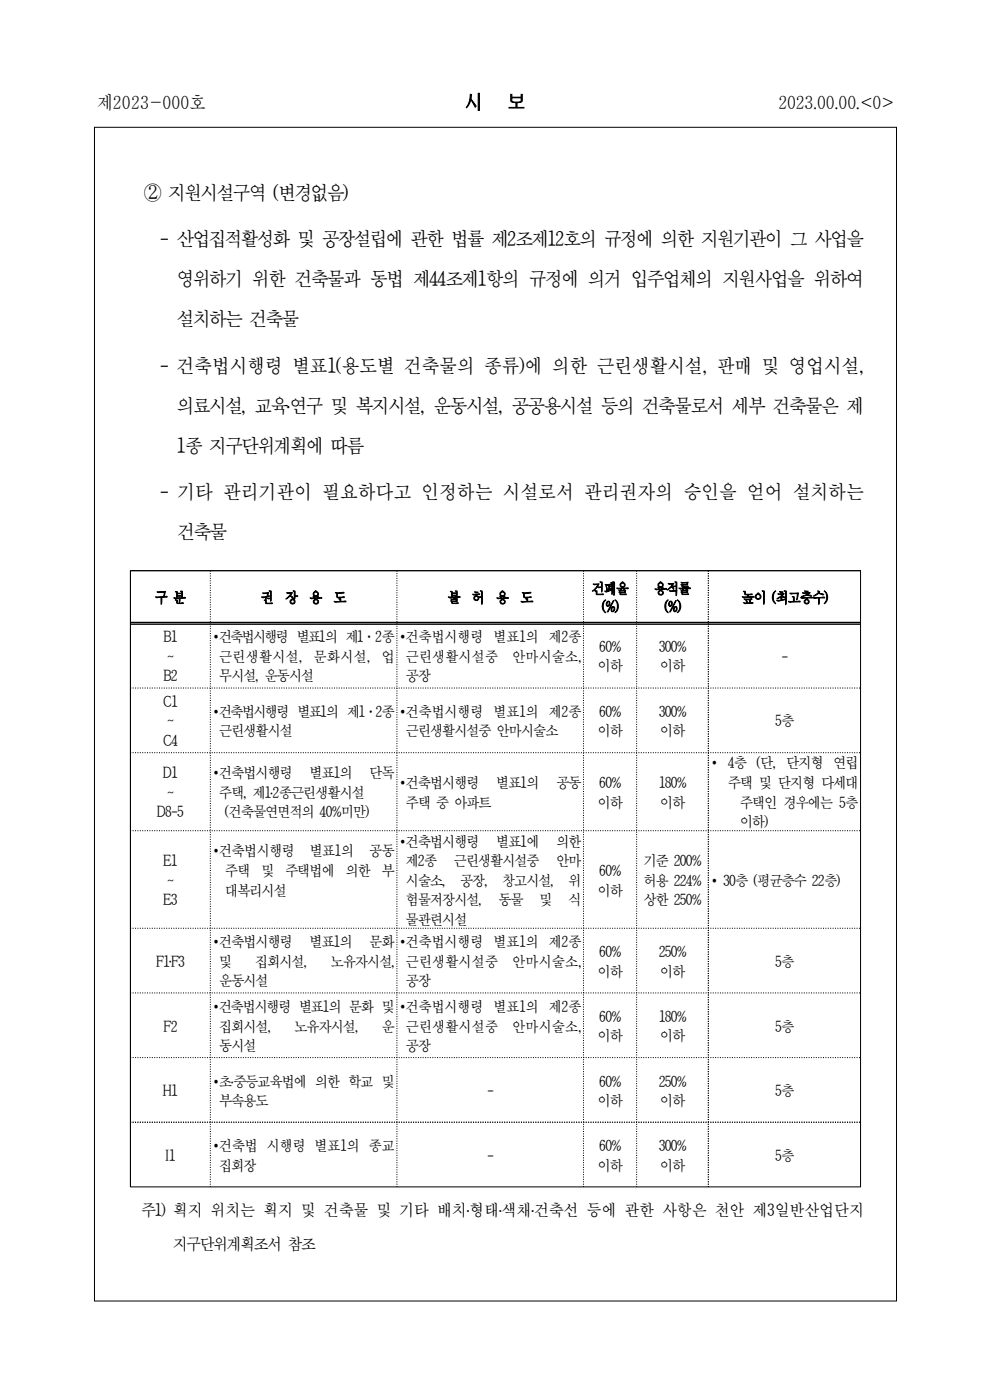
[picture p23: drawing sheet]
<svg xmlns="http://www.w3.org/2000/svg" width="210mm" height="297mm" viewBox="0 0 210 297" stroke-linecap="round" stroke-linejoin="round" font-family="sans-serif">
<defs><g id="words">
<g font-size="4.2">
<text x="98.5" y="23.1">시</text>
<text x="107.5" y="23.1">보</text>
<text x="30.4" y="42.3">② 지원시설구역 (변경없음)</text>
<text x="33.8" y="52.2">- 산업집적활성화 및 공장설립에 관한 법률 제2조제12호의 규정에 의한 지원기관이 그 사업을</text>
<text x="37.4" y="60.7">영위하기 위한 건축물과 동법 제44조제1항의 규정에 의거 입주업체의 지원사업을 위하여</text>
<text x="37.4" y="69.1">설치하는 건축물</text>
<text x="33.8" y="79">- 건축법시행령 별표1(용도별 건축물의 종류)에 의한 근린생활시설, 판매 및 영업시설,</text>
<text x="37.4" y="87.5">의료시설, 교육․연구 및 복지시설, 운동시설, 공공용시설 등의 건축물로서 세부 건축물은 제</text>
<text x="37.4" y="95.9">1종 지구단위계획에 따름</text>
<text x="33.8" y="105.8">- 기타 관리기관이 필요하다고 인정하는 시설로서 관리권자의 승인을 얻어 설치하는</text>
<text x="37.5" y="114.3">건축물</text>
</g>
<g font-size="3.9">
<text x="20.5" y="23.1">제2023-000호</text>
<text x="164.8" y="23.1">2023.00.00.&lt;0&gt;</text>
</g>
<g font-size="3.5">
<text x="29.9" y="257.8">주1) 획지 위치는 획지 및 건축물 및 기타 배치․형태․색채․건축선 등에 관한 사항은 천안 제3일반산업단지</text>
<text x="36.6" y="264.8">지구단위계획조서 참조</text>
</g>
<g font-size="3.2">
<text x="125.3" y="125.9">건폐율</text>
<text x="138.5" y="125.9">용적률</text>
<text x="32.8" y="127.8">구 분</text>
<text x="55.2" y="127.8">권</text>
<text x="60.4" y="127.8">장</text>
<text x="65.5" y="127.8">용</text>
<text x="70.6" y="127.8">도</text>
<text x="94.8" y="127.8">불</text>
<text x="99.9" y="127.8">허</text>
<text x="105" y="127.8">용</text>
<text x="110.2" y="127.8">도</text>
<text x="127.5" y="129.7">(%)</text>
<text x="140.7" y="129.7">(%)</text>
<text x="157.1" y="127.8">높이 (최고층수)</text>
<text x="34.6" y="136.1">B1</text>
<text x="45.1" y="136.1">∙건축법시행령 별표1의 제1·2종 ∙건축법시행령 별표1의 제2종</text>
<text x="35.4" y="140.2">~</text>
<text x="46.4" y="140.2">근린생활시설,</text>
<text x="66.4" y="140.2">문화시설,</text>
<text x="80.8" y="140.2">업</text>
<text x="85.9" y="140.2">근린생활시설중</text>
<text x="108.5" y="140.2">안마시술소,</text>
<text x="126.6" y="142.3">이하</text>
<text x="126.9" y="138.1">60%</text>
<text x="139.5" y="138.1">300%</text>
<text x="139.8" y="142.3">이하</text>
<text x="165.5" y="140.2">-</text>
<text x="34.6" y="149.8">C1</text>
<text x="34.6" y="144.4">B2</text>
<text x="46.4" y="144.4">무시설, 운동시설</text>
<text x="85.9" y="144.4">공장</text>
<text x="35.4" y="153.9">~</text>
<text x="45.1" y="151.8">∙건축법시행령 별표1의 제1·2종 ∙건축법시행령 별표1의 제2종</text>
<text x="46.4" y="156">근린생활시설</text>
<text x="85.9" y="156">근린생활시설중 안마시술소</text>
<text x="126.6" y="156">이하</text>
<text x="126.9" y="151.8">60%</text>
<text x="139.5" y="151.8">300%</text>
<text x="139.8" y="156">이하</text>
<text x="164.2" y="153.9">5층</text>
<text x="34.6" y="158.1">C4</text>
<text x="34.5" y="164.9">D1</text>
<text x="45.1" y="164.9">∙건축법시행령</text>
<text x="65.5" y="164.9">별표1의</text>
<text x="78.2" y="164.9">단독</text>
<text x="84.6" y="167">∙건축법시행령</text>
<text x="105" y="167">별표1의</text>
<text x="117.8" y="167">공동</text>
<text x="126.9" y="167">60%</text>
<text x="139.5" y="167">180%</text>
<text x="150.6" y="162.9">∙ 4층 (단, 단지형 연립</text>
<text x="154.1" y="167">주택 및 단지형 다세대</text>
<text x="33.2" y="173.2">D8-5</text>
<text x="35.4" y="169.1">~</text>
<text x="46.4" y="169.1">주택, 제1․2종근린생활시설</text>
<text x="47.6" y="173.2">(건축물연면적의 40%미만)</text>
<text x="85.9" y="171.2">주택 중 아파트</text>
<text x="126.6" y="171.2">이하</text>
<text x="139.8" y="171.2">이하</text>
<text x="156.7" y="171.2">주택인 경우에는 5층</text>
<text x="84.6" y="179.5">∙건축법시행령</text>
<text x="105" y="179.5">별표1에</text>
<text x="117.8" y="179.5">의한</text>
<text x="156.7" y="175.3">이하)</text>
<text x="34.6" y="183.6">E1</text>
<text x="45.1" y="181.5">∙건축법시행령</text>
<text x="47.6" y="185.6">주택</text>
<text x="55.3" y="185.6">및</text>
<text x="60.4" y="185.6">주택법에</text>
<text x="65.6" y="181.5">별표1의</text>
<text x="73.2" y="185.6">의한</text>
<text x="78.1" y="181.5">공동</text>
<text x="80.8" y="185.6">부</text>
<text x="85.9" y="183.6">제2종</text>
<text x="96.1" y="183.6">근린생활시설중</text>
<text x="117.8" y="183.6">안마</text>
<text x="126.9" y="185.6">60%</text>
<text x="136.3" y="183.6">기준 200%</text>
<text x="34.6" y="191.9">E3</text>
<text x="35.4" y="187.7">~</text>
<text x="47.6" y="189.8">대복리시설</text>
<text x="85.9" y="187.7">시술소,</text>
<text x="85.9" y="191.9">험물저장시설,</text>
<text x="97.4" y="187.7">공장,</text>
<text x="105.5" y="191.9">동물</text>
<text x="106.3" y="187.7">창고시설,</text>
<text x="114.2" y="191.9">및</text>
<text x="120.3" y="187.7">위</text>
<text x="120.3" y="191.9">식</text>
<text x="126.6" y="189.8">이하</text>
<text x="136.3" y="187.7">허용 224% ∙ 30층 (평균층수 22층)</text>
<text x="136.3" y="191.9">상한 250%</text>
<text x="85.9" y="196">물관련시설</text>
<text x="45.1" y="200.8">∙건축법시행령</text>
<text x="65.5" y="200.8">별표1의</text>
<text x="78.2" y="200.8">문화 ∙건축법시행령 별표1의 제2종</text>
<text x="126.9" y="202.9">60%</text>
<text x="139.5" y="202.9">250%</text>
<text x="33.1" y="204.9">F1‧F3</text>
<text x="46.4" y="204.9">및</text>
<text x="46.4" y="209">운동시설</text>
<text x="54" y="204.9">집회시설,</text>
<text x="70" y="204.9">노유자시설,</text>
<text x="85.9" y="204.9">근린생활시설중</text>
<text x="85.9" y="209">공장</text>
<text x="108.5" y="204.9">안마시술소,</text>
<text x="126.6" y="207">이하</text>
<text x="139.8" y="207">이하</text>
<text x="164.2" y="204.9">5층</text>
<text x="45.1" y="214.5">∙건축법시행령 별표1의 문화 및 ∙건축법시행령 별표1의 제2종</text>
<text x="34.6" y="218.6">F2</text>
<text x="46.4" y="218.6">집회시설,</text>
<text x="62.3" y="218.6">노유자시설,</text>
<text x="80.8" y="218.6">운</text>
<text x="85.9" y="218.6">근린생활시설중</text>
<text x="108.5" y="218.6">안마시술소,</text>
<text x="126.6" y="220.7">이하</text>
<text x="126.9" y="216.5">60%</text>
<text x="139.5" y="216.5">180%</text>
<text x="139.8" y="220.7">이하</text>
<text x="164.2" y="218.6">5층</text>
<text x="46.4" y="222.8">동시설</text>
<text x="85.9" y="222.8">공장</text>
<text x="34.5" y="232.3">H1</text>
<text x="45.1" y="230.3">∙초․중등교육법에 의한 학교 및</text>
<text x="103.2" y="232.3">-</text>
<text x="126.9" y="230.3">60%</text>
<text x="139.5" y="230.3">250%</text>
<text x="164.2" y="232.3">5층</text>
<text x="46.4" y="234.4">부속용도</text>
<text x="126.6" y="234.4">이하</text>
<text x="139.8" y="234.4">이하</text>
<text x="45.1" y="244">∙건축법 시행령 별표1의 종교</text>
<text x="126.9" y="244">60%</text>
<text x="139.5" y="244">300%</text>
<text x="35.1" y="246">I1</text>
<text x="46.4" y="248.1">집회장</text>
<text x="103.2" y="246">-</text>
<text x="126.6" y="248.1">이하</text>
<text x="139.8" y="248.1">이하</text>
<text x="164.2" y="246">5층</text>
</g>
</g></defs>
<g fill="none" stroke="#000" stroke-width=".21">
<path d="M20 27h169.9v248.7h-169.9zM27.6 120.9h154.8M27.6 120.9v130.6M27.7 131.9h154.5M27.7 132.3h154.5M44.6 120.9v.3M44.6 121.4v.3M44.6 122v.2M44.6 122.5v.2M44.6 123v.2M44.6 123.5v.2M44.6 124v.2"/>
<path d="M44.6 124.5v.2M44.6 125v.2M44.6 125.5v.2M44.6 126v.2M44.6 126.5v.2M44.6 127v.2M44.6 127.5v.2M44.6 128v.3M44.6 128.6v.2M44.6 129.1v.2M44.6 129.6v.2M44.6 130.1v.2"/>
<path d="M44.6 130.6v.2M44.6 131.1v.2M44.6 131.6v.2M44.6 132.1v.2M44.6 132.6v.2M44.6 133.1v.2M44.6 133.6v.2M44.6 134.1v.2M44.6 134.6v.3M44.6 135.1v.3M44.6 135.7v.2M44.6 136.2v.2"/>
<path d="M44.6 136.7v.2M44.6 137.2v.2M44.6 137.7v.2M44.6 138.2v.2M44.6 138.7v.2M44.6 139.2v.2M44.6 139.7v.2M84.1 120.9v.3M84.1 121.4v.3M84.1 122v.2M84.1 122.5v.2M84.1 123v.2"/>
<path d="M84.1 123.5v.2M84.1 124v.2M84.1 124.5v.2M84.1 125v.2M84.1 125.5v.2M84.1 126v.2M84.1 126.5v.2M84.1 127v.2M84.1 127.5v.2M84.1 128v.3M84.1 128.6v.2M84.1 129.1v.2"/>
<path d="M84.1 129.6v.2M84.1 130.1v.2M84.1 130.6v.2M84.1 131.1v.2M84.1 131.6v.2M84.1 132.1v.2M84.1 132.6v.2M84.1 133.1v.2M84.1 133.6v.2M84.1 134.1v.2M84.1 134.6v.3M84.1 135.1v.3"/>
<path d="M84.1 135.7v.2M84.1 136.2v.2M84.1 136.7v.2M84.1 137.2v.2M84.1 137.7v.2M84.1 138.2v.2M84.1 138.7v.2M84.1 139.2v.2M84.1 139.7v.2M123.6 120.9v.3M123.6 121.4v.3M123.6 122v.2"/>
<path d="M123.6 122.5v.2M123.6 123v.2M123.6 123.5v.2M123.6 124v.2M123.6 124.5v.2M123.6 125v.2M123.6 125.5v.2M123.6 126v.2M123.6 126.5v.2M123.6 127v.2M123.6 127.5v.2M123.6 128v.3"/>
<path d="M123.6 128.6v.2M123.6 129.1v.2M123.6 129.6v.2M123.6 130.1v.2M123.6 130.6v.2M123.6 131.1v.2M123.6 131.6v.2M123.6 132.1v.2M123.6 132.6v.2M123.6 133.1v.2M123.6 133.6v.2M123.6 134.1v.2"/>
<path d="M123.6 134.6v.3M123.6 135.1v.3M123.6 135.7v.2M123.6 136.2v.2M123.6 136.7v.2M123.6 137.2v.2M123.6 137.7v.2M123.6 138.2v.2M123.6 138.7v.2M123.6 139.2v.2M123.6 139.7v.2M134.8 120.9v.3"/>
<path d="M134.8 121.4v.3M134.8 122v.2M134.8 122.5v.2M134.8 123v.2M134.8 123.5v.2M134.8 124v.2M134.8 124.5v.2M134.8 125v.2M134.8 125.5v.2M134.8 126v.2M134.8 126.5v.2M134.8 127v.2"/>
<path d="M134.8 127.5v.2M134.8 128v.3M134.8 128.6v.2M134.8 129.1v.2M134.8 129.6v.2M134.8 130.1v.2M134.8 130.6v.2M134.8 131.1v.2M134.8 131.6v.2M134.8 132.1v.2M134.8 132.6v.2M134.8 133.1v.2"/>
<path d="M134.8 133.6v.2M134.8 134.1v.2M134.8 134.6v.3M134.8 135.1v.3M134.8 135.7v.2M134.8 136.2v.2M134.8 136.7v.2M134.8 137.2v.2M134.8 137.7v.2M134.8 138.2v.2M134.8 138.7v.2M134.8 139.2v.2"/>
<path d="M134.8 139.7v.2M150 120.9v.3M150 121.4v.3M150 122v.2M150 122.5v.2M150 123v.2M150 123.5v.2M150 124v.2M150 124.5v.2M150 125v.2M150 125.5v.2M150 126v.2"/>
<path d="M150 126.5v.2M150 127v.2M150 127.5v.2M150 128v.3M150 128.6v.2M150 129.1v.2M150 129.6v.2M150 130.1v.2M150 130.6v.2M150 131.1v.2M150 131.6v.2M150 132.1v.2"/>
<path d="M150 132.6v.2M150 133.1v.2M150 133.6v.2M150 134.1v.2M150 134.6v.3M150 135.1v.3M150 135.7v.2M150 136.2v.2M150 136.7v.2M150 137.2v.2M150 137.7v.2M150 138.2v.2"/>
<path d="M150 138.7v.2M150 139.2v.2M150 139.7v.2M182.3 120.9v130.6M27.6 145.8h.2M27.6 159.5h.2M28.1 145.8h.2M28.1 159.5h.2M28.6 145.8h.2M28.6 159.5h.2M29.1 145.8h.2M29.1 159.5h.2"/>
<path d="M29.6 145.8h.2M29.6 159.5h.2M30.1 145.8h.2M30.1 159.5h.2M30.6 145.8h.2M30.6 159.5h.2M31.1 145.8h.3M31.1 159.5h.3M31.6 145.8h.3M31.6 159.5h.3M32.2 145.8h.2M32.2 159.5h.2"/>
<path d="M32.7 145.8h.2M32.7 159.5h.2M33.2 145.8h.2M33.2 159.5h.2M33.7 145.8h.2M33.7 159.5h.2M34.2 145.8h.2M34.2 159.5h.2M34.7 145.8h.2M34.7 159.5h.2M35.2 145.8h.2M35.2 159.5h.2"/>
<path d="M35.7 145.8h.2M35.7 159.5h.2M36.2 145.8h.2M36.2 159.5h.2M36.7 145.8h.2M36.7 159.5h.2M37.2 145.8h.2M37.2 159.5h.2M37.7 145.8h.3M37.7 159.5h.3M38.2 145.8h.3M38.2 159.5h.3"/>
<path d="M38.8 145.8h.2M38.8 159.5h.2M39.3 145.8h.2M39.3 159.5h.2M39.8 145.8h.2M39.8 159.5h.2M40.3 145.8h.2M40.3 159.5h.2M40.8 145.8h.2M40.8 159.5h.2M41.3 145.8h.2M41.3 159.5h.2"/>
<path d="M41.8 145.8h.2M41.8 159.5h.2M42.3 145.8h.2M42.3 159.5h.2M42.8 145.8h.2M42.8 159.5h.2M43.3 145.8h.2M43.3 159.5h.2M43.8 145.8h.2M43.8 159.5h.2M44.3 145.8h.3v.2M44.3 159.5h.3v.2"/>
<path d="M44.6 140.2v.2M44.6 140.7v.2M44.6 141.2v.3M44.6 141.7v.3M44.6 142.3v.2M44.6 142.8v.2M44.6 143.3v.2M44.6 143.8v.2M44.6 144.3v.2M44.6 144.8v.2M44.6 145.3v.2M44.6 146.3v.2"/>
<path d="M44.6 146.8v.2M44.6 147.3v.2M44.6 147.8v.2M44.6 148.3v.3M44.6 148.9v.2M44.6 149.4v.2M44.6 149.9v.2M44.6 150.4v.2M44.6 150.9v.2M44.6 151.4v.2M44.6 151.9v.2M44.6 152.4v.2"/>
<path d="M44.6 152.9v.2M44.6 153.4v.2M44.6 153.9v.2M44.6 154.4v.2M44.6 154.9v.3M44.6 155.4v.3M44.6 156v.2M44.6 156.5v.2M44.6 157v.2M44.6 157.5v.2M44.6 158v.2M44.6 158.5v.2"/>
<path d="M44.6 159v.2M44.8 145.8h.3M44.8 159.5h.3M45.4 145.8h.2M45.4 159.5h.2M45.9 145.8h.2M45.9 159.5h.2M46.4 145.8h.2M46.4 159.5h.2M46.9 145.8h.2M46.9 159.5h.2M47.4 145.8h.2"/>
<path d="M47.4 159.5h.2M47.9 145.8h.2M47.9 159.5h.2M48.4 145.8h.2M48.4 159.5h.2M48.9 145.8h.2M48.9 159.5h.2M49.4 145.8h.2M49.4 159.5h.2M49.9 145.8h.2M49.9 159.5h.2M50.4 145.8h.2"/>
<path d="M50.4 159.5h.2M50.9 145.8h.3M50.9 159.5h.3M51.4 145.8h.3M51.4 159.5h.3M52 145.8h.2M52 159.5h.2M52.5 145.8h.2M52.5 159.5h.2M53 145.8h.2M53 159.5h.2M53.5 145.8h.2"/>
<path d="M53.5 159.5h.2M54 145.8h.2M54 159.5h.2M54.5 145.8h.2M54.5 159.5h.2M55 145.8h.2M55 159.5h.2M55.5 145.8h.2M55.5 159.5h.2M56 145.8h.2M56 159.5h.2M56.5 145.8h.2"/>
<path d="M56.5 159.5h.2M57 145.8h.2M57 159.5h.2M57.5 145.8h.3M57.5 159.5h.3M58 145.8h.3M58 159.5h.3M58.6 145.8h.2M58.6 159.5h.2M59.1 145.8h.2M59.1 159.5h.2M59.6 145.8h.2"/>
<path d="M59.6 159.5h.2M60.1 145.8h.2M60.1 159.5h.2M60.6 145.8h.2M60.6 159.5h.2M61.1 145.8h.2M61.1 159.5h.2M61.6 145.8h.2M61.6 159.5h.2M62.1 145.8h.2M62.1 159.5h.2M62.6 145.8h.2"/>
<path d="M62.6 159.5h.2M63.1 145.8h.2M63.1 159.5h.2M63.6 145.8h.2M63.6 159.5h.2M64.1 145.8h.3M64.1 159.5h.3M64.7 145.8h.2M64.7 159.5h.2M65.2 145.8h.2M65.2 159.5h.2M65.7 145.8h.2"/>
<path d="M65.7 159.5h.2M66.2 145.8h.2M66.2 159.5h.2M66.7 145.8h.2M66.7 159.5h.2M67.2 145.8h.2M67.2 159.5h.2M67.7 145.8h.2M67.7 159.5h.2M68.2 145.8h.2M68.2 159.5h.2M68.7 145.8h.2"/>
<path d="M68.7 159.5h.2M69.2 145.8h.2M69.2 159.5h.2M69.7 145.8h.2M69.7 159.5h.2M70.2 145.8h.2M70.2 159.5h.2M70.7 145.8h.3M70.7 159.5h.3M71.3 145.8h.2M71.3 159.5h.2M71.8 145.8h.2"/>
<path d="M71.8 159.5h.2M72.3 145.8h.2M72.3 159.5h.2M72.8 145.8h.2M72.8 159.5h.2M73.3 145.8h.2M73.3 159.5h.2M73.8 145.8h.2M73.8 159.5h.2M74.3 145.8h.2M74.3 159.5h.2M74.8 145.8h.2"/>
<path d="M74.8 159.5h.2M75.3 145.8h.2M75.3 159.5h.2M75.8 145.8h.2M75.8 159.5h.2M76.3 145.8h.2M76.3 159.5h.2M76.8 145.8h.2M76.8 159.5h.2M77.3 145.8h.3M77.3 159.5h.3M77.9 145.8h.2"/>
<path d="M77.9 159.5h.2M78.4 145.8h.2M78.4 159.5h.2M78.9 145.8h.2M78.9 159.5h.2M79.4 145.8h.2M79.4 159.5h.2M79.9 145.8h.2M79.9 159.5h.2M80.4 145.8h.2M80.4 159.5h.2M80.9 145.8h.2"/>
<path d="M80.9 159.5h.2M81.4 145.8h.2M81.4 159.5h.2M81.9 145.8h.2M81.9 159.5h.2M82.4 145.8h.2M82.4 159.5h.2M82.9 145.8h.2M82.9 159.5h.2M83.4 145.8h.2M83.4 159.5h.2M83.9 145.8h.3"/>
<path d="M83.9 159.5h.3M84.1 140.2v.2M84.1 140.7v.2M84.1 141.2v.3M84.1 141.7v.3M84.1 142.3v.2M84.1 142.8v.2M84.1 143.3v.2M84.1 143.8v.2M84.1 144.3v.2M84.1 144.8v.2M84.1 145.3v.2"/>
<path d="M84.1 145.8v.2M84.1 146.3v.2M84.1 146.8v.2M84.1 147.3v.2M84.1 147.8v.2M84.1 148.3v.3M84.1 148.9v.2M84.1 149.4v.2M84.1 149.9v.2M84.1 150.4v.2M84.1 150.9v.2M84.1 151.4v.2"/>
<path d="M84.1 151.9v.2M84.1 152.4v.2M84.1 152.9v.2M84.1 153.4v.2M84.1 153.9v.2M84.1 154.4v.2M84.1 154.9v.3M84.1 155.4v.3M84.1 156v.2M84.1 156.5v.2M84.1 157v.2M84.1 157.5v.2"/>
<path d="M84.1 158v.2M84.1 158.5v.2M84.1 159v.2M84.1 159.5v.2M84.5 145.8h.2M84.5 159.5h.2M85 145.8h.2M85 159.5h.2M85.5 145.8h.2M85.5 159.5h.2M86 145.8h.2M86 159.5h.2"/>
<path d="M86.5 145.8h.2M86.5 159.5h.2M87 145.8h.2M87 159.5h.2M87.5 145.8h.2M87.5 159.5h.2M88 145.8h.2M88 159.5h.2M88.5 145.8h.2M88.5 159.5h.2M89 145.8h.2M89 159.5h.2"/>
<path d="M89.5 145.8h.2M89.5 159.5h.2M90 145.8h.2M90 159.5h.2M90.5 145.8h.3M90.5 159.5h.3M91.1 145.8h.2M91.1 159.5h.2M91.6 145.8h.2M91.6 159.5h.2M92.1 145.8h.2M92.1 159.5h.2"/>
<path d="M92.6 145.8h.2M92.6 159.5h.2M93.1 145.8h.2M93.1 159.5h.2M93.6 145.8h.2M93.6 159.5h.2M94.1 145.8h.2M94.1 159.5h.2M94.6 145.8h.2M94.6 159.5h.2M95.1 145.8h.2M95.1 159.5h.2"/>
<path d="M95.6 145.8h.2M95.6 159.5h.2M96.1 145.8h.2M96.1 159.5h.2M96.6 145.8h.2M96.6 159.5h.2M97.1 145.8h.3M97.1 159.5h.3M97.7 145.8h.2M97.7 159.5h.2M98.2 145.8h.2M98.2 159.5h.2"/>
<path d="M98.7 145.8h.2M98.7 159.5h.2M99.2 145.8h.2M99.2 159.5h.2M99.7 145.8h.2M99.7 159.5h.2M100.2 145.8h.2M100.2 159.5h.2M100.7 145.8h.2M100.7 159.5h.2M101.2 145.8h.2M101.2 159.5h.2"/>
<path d="M101.7 145.8h.2M101.7 159.5h.2M102.2 145.8h.2M102.2 159.5h.2M102.7 145.8h.2M102.7 159.5h.2M103.2 145.8h.2M103.2 159.5h.2M103.7 145.8h.3M103.7 159.5h.3M104.3 145.8h.2M104.3 159.5h.2"/>
<path d="M104.8 145.8h.2M104.8 159.5h.2M105.3 145.8h.2M105.3 159.5h.2M105.8 145.8h.2M105.8 159.5h.2M106.3 145.8h.2M106.3 159.5h.2M106.8 145.8h.2M106.8 159.5h.2M107.3 145.8h.2M107.3 159.5h.2"/>
<path d="M107.8 145.8h.2M107.8 159.5h.2M108.3 145.8h.2M108.3 159.5h.2M108.8 145.8h.2M108.8 159.5h.2M109.3 145.8h.2M109.3 159.5h.2M109.8 145.8h.2M109.8 159.5h.2M110.3 145.8h.3M110.3 159.5h.3"/>
<path d="M110.9 145.8h.2M110.9 159.5h.2M111.4 145.8h.2M111.4 159.5h.2M111.9 145.8h.2M111.9 159.5h.2M112.4 145.8h.2M112.4 159.5h.2M112.9 145.8h.2M112.9 159.5h.2M113.4 145.8h.2M113.4 159.5h.2"/>
<path d="M113.9 145.8h.2M113.9 159.5h.2M114.4 145.8h.2M114.4 159.5h.2M114.9 145.8h.2M114.9 159.5h.2M115.4 145.8h.2M115.4 159.5h.2M115.9 145.8h.2M115.9 159.5h.2M116.4 145.8h.3M116.4 159.5h.3"/>
<path d="M116.9 145.8h.3M116.9 159.5h.3M117.5 145.8h.2M117.5 159.5h.2M118 145.8h.2M118 159.5h.2M118.5 145.8h.2M118.5 159.5h.2M119 145.8h.2M119 159.5h.2M119.5 145.8h.2M119.5 159.5h.2"/>
<path d="M120 145.8h.2M120 159.5h.2M120.5 145.8h.2M120.5 159.5h.2M121 145.8h.2M121 159.5h.2M121.5 145.8h.2M121.5 159.5h.2M122 145.8h.2M122 159.5h.2M122.5 145.8h.2M122.5 159.5h.2"/>
<path d="M123 145.8h.3M123 159.5h.3M123.5 145.8h.3M123.5 159.5h.3M123.6 140.2v.2M123.6 140.7v.2M123.6 141.2v.3M123.6 141.7v.3M123.6 142.3v.2M123.6 142.8v.2M123.6 143.3v.2M123.6 143.8v.2"/>
<path d="M123.6 144.3v.2M123.6 144.8v.2M123.6 145.3v.2M123.6 145.8v.2M123.6 146.3v.2M123.6 146.8v.2M123.6 147.3v.2M123.6 147.8v.2M123.6 148.3v.3M123.6 148.9v.2M123.6 149.4v.2M123.6 149.9v.2"/>
<path d="M123.6 150.4v.2M123.6 150.9v.2M123.6 151.4v.2M123.6 151.9v.2M123.6 152.4v.2M123.6 152.9v.2M123.6 153.4v.2M123.6 153.9v.2M123.6 154.4v.2M123.6 154.9v.3M123.6 155.4v.3M123.6 156v.2"/>
<path d="M123.6 156.5v.2M123.6 157v.2M123.6 157.5v.2M123.6 158v.2M123.6 158.5v.2M123.6 159v.2M123.6 159.5v.2M124.1 145.8h.2M124.1 159.5h.2M124.6 145.8h.2M124.6 159.5h.2M125.1 145.8h.2"/>
<path d="M125.1 159.5h.2M125.6 145.8h.2M125.6 159.5h.2M126.1 145.8h.2M126.1 159.5h.2M126.6 145.8h.2M126.6 159.5h.2M127.1 145.8h.2M127.1 159.5h.2M127.6 145.8h.2M127.6 159.5h.2M128.1 145.8h.2"/>
<path d="M128.1 159.5h.2M128.6 145.8h.2M128.6 159.5h.2M129.1 145.8h.2M129.1 159.5h.2M129.6 145.8h.3M129.6 159.5h.3M130.1 145.8h.3M130.1 159.5h.3M130.7 145.8h.2M130.7 159.5h.2M131.2 145.8h.2"/>
<path d="M131.2 159.5h.2M131.7 145.8h.2M131.7 159.5h.2M132.2 145.8h.2M132.2 159.5h.2M132.7 145.8h.2M132.7 159.5h.2M133.2 145.8h.2M133.2 159.5h.2M133.7 145.8h.2M133.7 159.5h.2M134.2 145.8h.2"/>
<path d="M134.2 159.5h.2M134.7 145.8h.2M134.7 159.5h.2M134.8 140.2v.2M134.8 140.7v.2M134.8 141.2v.3M134.8 141.7v.3M134.8 142.3v.2M134.8 142.8v.2M134.8 143.3v.2M134.8 143.8v.2M134.8 144.3v.2"/>
<path d="M134.8 144.8v.2M134.8 145.3v.2M134.8 145.8v.2M134.8 146.3v.2M134.8 146.8v.2M134.8 147.3v.2M134.8 147.8v.2M134.8 148.3v.3M134.8 148.9v.2M134.8 149.4v.2M134.8 149.9v.2M134.8 150.4v.2"/>
<path d="M134.8 150.9v.2M134.8 151.4v.2M134.8 151.9v.2M134.8 152.4v.2M134.8 152.9v.2M134.8 153.4v.2M134.8 153.9v.2M134.8 154.4v.2M134.8 154.9v.3M134.8 155.4v.3M134.8 156v.2M134.8 156.5v.2"/>
<path d="M134.8 157v.2M134.8 157.5v.2M134.8 158v.2M134.8 158.5v.2M134.8 159v.2M134.8 159.5v.2M135.2 145.8h.2M135.2 159.5h.2M135.7 145.8h.2M135.7 159.5h.2M136.2 145.8h.3M136.2 159.5h.3"/>
<path d="M136.7 145.8h.3M136.7 159.5h.3M137.3 145.8h.2M137.3 159.5h.2M137.8 145.8h.2M137.8 159.5h.2M138.3 145.8h.2M138.3 159.5h.2M138.8 145.8h.2M138.8 159.5h.2M139.3 145.8h.2M139.3 159.5h.2"/>
<path d="M139.8 145.8h.2M139.8 159.5h.2M140.3 145.8h.2M140.3 159.5h.2M140.8 145.8h.2M140.8 159.5h.2M141.3 145.8h.2M141.3 159.5h.2M141.8 145.8h.2M141.8 159.5h.2M142.3 145.8h.2M142.3 159.5h.2"/>
<path d="M142.8 145.8h.3M142.8 159.5h.3M143.3 145.8h.3M143.3 159.5h.3M143.9 145.8h.2M143.9 159.5h.2M144.4 145.8h.2M144.4 159.5h.2M144.9 145.8h.2M144.9 159.5h.2M145.4 145.8h.2M145.4 159.5h.2"/>
<path d="M145.9 145.8h.2M145.9 159.5h.2M146.4 145.8h.2M146.4 159.5h.2M146.9 145.8h.2M146.9 159.5h.2M147.4 145.8h.2M147.4 159.5h.2M147.9 145.8h.2M147.9 159.5h.2M148.4 145.8h.2M148.4 159.5h.2"/>
<path d="M148.9 145.8h.2M148.9 159.5h.2M149.4 145.8h.3M149.4 159.5h.3M149.9 145.8h.3M149.9 159.5h.3M150 140.2v.2M150 140.7v.2M150 141.2v.3M150 141.7v.3M150 142.3v.2M150 142.8v.2"/>
<path d="M150 143.3v.2M150 143.8v.2M150 144.3v.2M150 144.8v.2M150 145.3v.2M150 145.8v.2M150 146.3v.2M150 146.8v.2M150 147.3v.2M150 147.8v.2M150 148.3v.3M150 148.9v.2"/>
<path d="M150 149.4v.2M150 149.9v.2M150 150.4v.2M150 150.9v.2M150 151.4v.2M150 151.9v.2M150 152.4v.2M150 152.9v.2M150 153.4v.2M150 153.9v.2M150 154.4v.2M150 154.9v.3"/>
<path d="M150 155.4v.3M150 156v.2M150 156.5v.2M150 157v.2M150 157.5v.2M150 158v.2M150 158.5v.2M150 159v.2M150 159.5v.2M150.5 145.8h.2M150.5 159.5h.2M151 145.8h.2"/>
<path d="M151 159.5h.2M151.5 145.8h.2M151.5 159.5h.2M152 145.8h.2M152 159.5h.2M152.5 145.8h.2M152.5 159.5h.2M153 145.8h.2M153 159.5h.2M153.5 145.8h.2M153.5 159.5h.2M154 145.8h.2"/>
<path d="M154 159.5h.2M154.5 145.8h.2M154.5 159.5h.2M155 145.8h.2M155 159.5h.2M155.5 145.8h.2M155.5 159.5h.2M156 145.8h.3M156 159.5h.3M156.5 145.8h.3M156.5 159.5h.3M157.1 145.8h.2"/>
<path d="M157.1 159.5h.2M157.6 145.8h.2M157.6 159.5h.2M158.1 145.8h.2M158.1 159.5h.2M158.6 145.8h.2M158.6 159.5h.2M159.1 145.8h.2M159.1 159.5h.2M159.6 145.8h.2M159.6 159.5h.2M160.1 145.8h.2"/>
<path d="M160.1 159.5h.2M160.6 145.8h.2M160.6 159.5h.2M161.1 145.8h.2M161.1 159.5h.2M161.6 145.8h.2M161.6 159.5h.2M162.1 145.8h.2M162.1 159.5h.2M162.6 145.8h.3M162.6 159.5h.3M163.1 145.8h.3"/>
<path d="M163.1 159.5h.3M163.7 145.8h.2M163.7 159.5h.2M164.2 145.8h.2M164.2 159.5h.2M164.7 145.8h.2M164.7 159.5h.2M165.2 145.8h.2M165.2 159.5h.2M165.7 145.8h.2M165.7 159.5h.2M166.2 145.8h.2"/>
<path d="M166.2 159.5h.2M166.7 145.8h.2M166.7 159.5h.2M167.2 145.8h.2M167.2 159.5h.2M167.7 145.8h.2M167.7 159.5h.2M168.2 145.8h.2M168.2 159.5h.2M168.7 145.8h.2M168.7 159.5h.2M169.2 145.8h.3"/>
<path d="M169.2 159.5h.3M169.7 145.8h.3M169.7 159.5h.3M170.3 145.8h.2M170.3 159.5h.2M170.8 145.8h.2M170.8 159.5h.2M171.3 145.8h.2M171.3 159.5h.2M171.8 145.8h.2M171.8 159.5h.2M172.3 145.8h.2"/>
<path d="M172.3 159.5h.2M172.8 145.8h.2M172.8 159.5h.2M173.3 145.8h.2M173.3 159.5h.2M173.8 145.8h.2M173.8 159.5h.2M174.3 145.8h.2M174.3 159.5h.2M174.8 145.8h.2M174.8 159.5h.2M175.3 145.8h.2"/>
<path d="M175.3 159.5h.2M175.8 145.8h.3M175.8 159.5h.3M176.4 145.8h.2M176.4 159.5h.2M176.9 145.8h.2M176.9 159.5h.2M177.4 145.8h.2M177.4 159.5h.2M177.9 145.8h.2M177.9 159.5h.2M178.4 145.8h.2"/>
<path d="M178.4 159.5h.2M178.9 145.8h.2M178.9 159.5h.2M179.4 145.8h.2M179.4 159.5h.2M179.9 145.8h.2M179.9 159.5h.2M180.4 145.8h.2M180.4 159.5h.2M180.9 145.8h.2M180.9 159.5h.2M181.4 145.8h.2"/>
<path d="M181.4 159.5h.2M181.9 145.8h.2M181.9 159.5h.2M27.6 176h.2M28.1 176h.2M28.6 176h.2M29.1 176h.2M29.6 176h.2M30.1 176h.2M30.6 176h.2M31.1 176h.3M31.6 176h.3"/>
<path d="M32.2 176h.2M32.7 176h.2M33.2 176h.2M33.7 176h.2M34.2 176h.2M34.7 176h.2M35.2 176h.2M35.7 176h.2M36.2 176h.2M36.7 176h.2M37.2 176h.2M37.7 176h.3"/>
<path d="M38.2 176h.3M38.8 176h.2M39.3 176h.2M39.8 176h.2M40.3 176h.2M40.8 176h.2M41.3 176h.2M41.8 176h.2M42.3 176h.2M42.8 176h.2M43.3 176h.2M43.8 176h.2"/>
<path d="M44.3 176h.3M44.6 160v.2M44.6 160.5v.2M44.6 161v.2M44.6 161.5v.2M44.6 162v.3M44.6 162.6v.2M44.6 163.1v.2M44.6 163.6v.2M44.6 164.1v.2M44.6 164.6v.2M44.6 165.1v.2"/>
<path d="M44.6 165.6v.2M44.6 166.1v.2M44.6 166.6v.2M44.6 167.1v.2M44.6 167.6v.2M44.6 168.1v.2M44.6 168.6v.3M44.6 169.1v.3M44.6 169.7v.2M44.6 170.2v.2M44.6 170.7v.2M44.6 171.2v.2"/>
<path d="M44.6 171.7v.2M44.6 172.2v.2M44.6 172.7v.2M44.6 173.2v.2M44.6 173.7v.2M44.6 174.2v.2M44.6 174.7v.2M44.6 175.2v.2M44.6 175.7v.3M44.6 176.3v.2M44.6 176.8v.2M44.6 177.3v.2"/>
<path d="M44.6 177.8v.2M44.6 178.3v.2M44.6 178.8v.2M44.6 179.3v.2M44.6 179.8v.2M44.8 176h.3M45.4 176h.2M45.9 176h.2M46.4 176h.2M46.9 176h.2M47.4 176h.2M47.9 176h.2"/>
<path d="M48.4 176h.2M48.9 176h.2M49.4 176h.2M49.9 176h.2M50.4 176h.2M50.9 176h.3M51.4 176h.3M52 176h.2M52.5 176h.2M53 176h.2M53.5 176h.2M54 176h.2"/>
<path d="M54.5 176h.2M55 176h.2M55.5 176h.2M56 176h.2M56.5 176h.2M57 176h.2M57.5 176h.3M58 176h.3M58.6 176h.2M59.1 176h.2M59.6 176h.2M60.1 176h.2"/>
<path d="M60.6 176h.2M61.1 176h.2M61.6 176h.2M62.1 176h.2M62.6 176h.2M63.1 176h.2M63.6 176h.2M64.1 176h.3M64.7 176h.2M65.2 176h.2M65.7 176h.2M66.2 176h.2"/>
<path d="M66.7 176h.2M67.2 176h.2M67.7 176h.2M68.2 176h.2M68.7 176h.2M69.2 176h.2M69.7 176h.2M70.2 176h.2M70.7 176h.3M71.3 176h.2M71.8 176h.2M72.3 176h.2"/>
<path d="M72.8 176h.2M73.3 176h.2M73.8 176h.2M74.3 176h.2M74.8 176h.2M75.3 176h.2M75.8 176h.2M76.3 176h.2M76.8 176h.2M77.3 176h.3M77.9 176h.2M78.4 176h.2"/>
<path d="M78.9 176h.2M79.4 176h.2M79.9 176h.2M80.4 176h.2M80.9 176h.2M81.4 176h.2M81.9 176h.2M82.4 176h.2M82.9 176h.2M83.4 176h.2M83.9 176h.3M84.1 160v.2"/>
<path d="M84.1 160.5v.2M84.1 161v.2M84.1 161.5v.2M84.1 162v.3M84.1 162.6v.2M84.1 163.1v.2M84.1 163.6v.2M84.1 164.1v.2M84.1 164.6v.2M84.1 165.1v.2M84.1 165.6v.2M84.1 166.1v.2"/>
<path d="M84.1 166.6v.2M84.1 167.1v.2M84.1 167.6v.2M84.1 168.1v.2M84.1 168.6v.3M84.1 169.1v.3M84.1 169.7v.2M84.1 170.2v.2M84.1 170.7v.2M84.1 171.2v.2M84.1 171.7v.2M84.1 172.2v.2"/>
<path d="M84.1 172.7v.2M84.1 173.2v.2M84.1 173.7v.2M84.1 174.2v.2M84.1 174.7v.2M84.1 175.2v.2M84.1 175.7v.3M84.1 176.3v.2M84.1 176.8v.2M84.1 177.3v.2M84.1 177.8v.2M84.1 178.3v.2"/>
<path d="M84.1 178.8v.2M84.1 179.3v.2M84.1 179.8v.2M84.5 176h.2M85 176h.2M85.5 176h.2M86 176h.2M86.5 176h.2M87 176h.2M87.5 176h.2M88 176h.2M88.5 176h.2"/>
<path d="M89 176h.2M89.5 176h.2M90 176h.2M90.5 176h.3M91.1 176h.2M91.6 176h.2M92.1 176h.2M92.6 176h.2M93.1 176h.2M93.6 176h.2M94.1 176h.2M94.6 176h.2"/>
<path d="M95.1 176h.2M95.6 176h.2M96.1 176h.2M96.6 176h.2M97.1 176h.3M97.7 176h.2M98.2 176h.2M98.7 176h.2M99.2 176h.2M99.7 176h.2M100.2 176h.2M100.7 176h.2"/>
<path d="M101.2 176h.2M101.7 176h.2M102.2 176h.2M102.7 176h.2M103.2 176h.2M103.7 176h.3M104.3 176h.2M104.8 176h.2M105.3 176h.2M105.8 176h.2M106.3 176h.2M106.8 176h.2"/>
<path d="M107.3 176h.2M107.8 176h.2M108.3 176h.2M108.8 176h.2M109.3 176h.2M109.8 176h.2M110.3 176h.3M110.9 176h.2M111.4 176h.2M111.9 176h.2M112.4 176h.2M112.9 176h.2"/>
<path d="M113.4 176h.2M113.9 176h.2M114.4 176h.2M114.9 176h.2M115.4 176h.2M115.9 176h.2M116.4 176h.3M116.9 176h.3M117.5 176h.2M118 176h.2M118.5 176h.2M119 176h.2"/>
<path d="M119.5 176h.2M120 176h.2M120.5 176h.2M121 176h.2M121.5 176h.2M122 176h.2M122.5 176h.2M123 176h.3M123.5 176h.3M123.6 160v.2M123.6 160.5v.2M123.6 161v.2"/>
<path d="M123.6 161.5v.2M123.6 162v.3M123.6 162.6v.2M123.6 163.1v.2M123.6 163.6v.2M123.6 164.1v.2M123.6 164.6v.2M123.6 165.1v.2M123.6 165.6v.2M123.6 166.1v.2M123.6 166.6v.2M123.6 167.1v.2"/>
<path d="M123.6 167.6v.2M123.6 168.1v.2M123.6 168.6v.3M123.6 169.1v.3M123.6 169.7v.2M123.6 170.2v.2M123.6 170.7v.2M123.6 171.2v.2M123.6 171.7v.2M123.6 172.2v.2M123.6 172.7v.2M123.6 173.2v.2"/>
<path d="M123.6 173.7v.2M123.6 174.2v.2M123.6 174.7v.2M123.6 175.2v.2M123.6 175.7v.3M123.6 176.3v.2M123.6 176.8v.2M123.6 177.3v.2M123.6 177.8v.2M123.6 178.3v.2M123.6 178.8v.2M123.6 179.3v.2"/>
<path d="M123.6 179.8v.2M124.1 176h.2M124.6 176h.2M125.1 176h.2M125.6 176h.2M126.1 176h.2M126.6 176h.2M127.1 176h.2M127.6 176h.2M128.1 176h.2M128.6 176h.2M129.1 176h.2"/>
<path d="M129.6 176h.3M130.1 176h.3M130.7 176h.2M131.2 176h.2M131.7 176h.2M132.2 176h.2M132.7 176h.2M133.2 176h.2M133.7 176h.2M134.2 176h.2M134.7 176h.2M134.8 160v.2"/>
<path d="M134.8 160.5v.2M134.8 161v.2M134.8 161.5v.2M134.8 162v.3M134.8 162.6v.2M134.8 163.1v.2M134.8 163.6v.2M134.8 164.1v.2M134.8 164.6v.2M134.8 165.1v.2M134.8 165.6v.2M134.8 166.1v.2"/>
<path d="M134.8 166.6v.2M134.8 167.1v.2M134.8 167.6v.2M134.8 168.1v.2M134.8 168.6v.3M134.8 169.1v.3M134.8 169.7v.2M134.8 170.2v.2M134.8 170.7v.2M134.8 171.2v.2M134.8 171.7v.2M134.8 172.2v.2"/>
<path d="M134.8 172.7v.2M134.8 173.2v.2M134.8 173.7v.2M134.8 174.2v.2M134.8 174.7v.2M134.8 175.2v.2M134.8 175.7v.3M134.8 176.3v.2M134.8 176.8v.2M134.8 177.3v.2M134.8 177.8v.2M134.8 178.3v.2"/>
<path d="M134.8 178.8v.2M134.8 179.3v.2M134.8 179.8v.2M135.2 176h.2M135.7 176h.2M136.2 176h.3M136.7 176h.3M137.3 176h.2M137.8 176h.2M138.3 176h.2M138.8 176h.2M139.3 176h.2"/>
<path d="M139.8 176h.2M140.3 176h.2M140.8 176h.2M141.3 176h.2M141.8 176h.2M142.3 176h.2M142.8 176h.3M143.3 176h.3M143.9 176h.2M144.4 176h.2M144.9 176h.2M145.4 176h.2"/>
<path d="M145.9 176h.2M146.4 176h.2M146.9 176h.2M147.4 176h.2M147.9 176h.2M148.4 176h.2M148.9 176h.2M149.4 176h.3M149.9 176h.3M150 160v.2M150 160.5v.2M150 161v.2"/>
<path d="M150 161.5v.2M150 162v.3M150 162.6v.2M150 163.1v.2M150 163.6v.2M150 164.1v.2M150 164.6v.2M150 165.1v.2M150 165.6v.2M150 166.1v.2M150 166.6v.2M150 167.1v.2"/>
<path d="M150 167.6v.2M150 168.1v.2M150 168.6v.3M150 169.1v.3M150 169.7v.2M150 170.2v.2M150 170.7v.2M150 171.2v.2M150 171.7v.2M150 172.2v.2M150 172.7v.2M150 173.2v.2"/>
<path d="M150 173.7v.2M150 174.2v.2M150 174.7v.2M150 175.2v.2M150 175.7v.3M150 176.3v.2M150 176.8v.2M150 177.3v.2M150 177.8v.2M150 178.3v.2M150 178.8v.2M150 179.3v.2"/>
<path d="M150 179.8v.2M150.5 176h.2M151 176h.2M151.5 176h.2M152 176h.2M152.5 176h.2M153 176h.2M153.5 176h.2M154 176h.2M154.5 176h.2M155 176h.2M155.5 176h.2"/>
<path d="M156 176h.3M156.5 176h.3M157.1 176h.2M157.6 176h.2M158.1 176h.2M158.6 176h.2M159.1 176h.2M159.6 176h.2M160.1 176h.2M160.6 176h.2M161.1 176h.2M161.6 176h.2"/>
<path d="M162.1 176h.2M162.6 176h.3M163.1 176h.3M163.7 176h.2M164.2 176h.2M164.7 176h.2M165.2 176h.2M165.7 176h.2M166.2 176h.2M166.7 176h.2M167.2 176h.2M167.7 176h.2"/>
<path d="M168.2 176h.2M168.7 176h.2M169.2 176h.3M169.7 176h.3M170.3 176h.2M170.8 176h.2M171.3 176h.2M171.8 176h.2M172.3 176h.2M172.8 176h.2M173.3 176h.2M173.8 176h.2"/>
<path d="M174.3 176h.2M174.8 176h.2M175.3 176h.2M175.8 176h.3M176.4 176h.2M176.9 176h.2M177.4 176h.2M177.9 176h.2M178.4 176h.2M178.9 176h.2M179.4 176h.2M179.9 176h.2"/>
<path d="M180.4 176h.2M180.9 176h.2M181.4 176h.2M181.9 176h.2M27.6 196.7h.2M28.1 196.7h.2M28.6 196.7h.2M29.1 196.7h.2M29.6 196.7h.2M30.1 196.7h.2M30.6 196.7h.2M31.1 196.7h.3"/>
<path d="M31.6 196.7h.3M32.2 196.7h.2M32.7 196.7h.2M33.2 196.7h.2M33.7 196.7h.2M34.2 196.7h.2M34.7 196.7h.2M35.2 196.7h.2M35.7 196.7h.2M36.2 196.7h.2M36.7 196.7h.2M37.2 196.7h.2"/>
<path d="M37.7 196.7h.3M38.2 196.7h.3M38.8 196.7h.2M39.3 196.7h.2M39.8 196.7h.2M40.3 196.7h.2M40.8 196.7h.2M41.3 196.7h.2M41.8 196.7h.2M42.3 196.7h.2M42.8 196.7h.2M43.3 196.7h.2"/>
<path d="M43.8 196.7h.2M44.3 196.7h.3M44.6 180.3v.2M44.6 180.8v.2M44.6 181.3v.2M44.6 181.8v.2M44.6 182.3v.3M44.6 182.8v.3M44.6 183.4v.2M44.6 183.9v.2M44.6 184.4v.2M44.6 184.9v.2"/>
<path d="M44.6 185.4v.2M44.6 185.9v.2M44.6 186.4v.2M44.6 186.9v.2M44.6 187.4v.2M44.6 187.9v.2M44.6 188.4v.2M44.6 188.9v.2M44.6 189.4v.3M44.6 190v.2M44.6 190.5v.2M44.6 191v.2"/>
<path d="M44.6 191.5v.2M44.6 192v.2M44.6 192.5v.2M44.6 193v.2M44.6 193.5v.2M44.6 194v.2M44.6 194.5v.2M44.6 195v.2M44.6 195.5v.2M44.6 196v.3M44.6 196.6v.2M44.6 197.1v.2"/>
<path d="M44.6 197.6v.2M44.6 198.1v.2M44.6 198.6v.2M44.6 199.1v.2M44.6 199.6v.2M44.8 196.7h.3M45.4 196.7h.2M45.9 196.7h.2M46.4 196.7h.2M46.9 196.7h.2M47.4 196.7h.2M47.9 196.7h.2"/>
<path d="M48.4 196.7h.2M48.9 196.7h.2M49.4 196.7h.2M49.9 196.7h.2M50.4 196.7h.2M50.9 196.7h.3M51.4 196.7h.3M52 196.7h.2M52.5 196.7h.2M53 196.7h.2M53.5 196.7h.2M54 196.7h.2"/>
<path d="M54.5 196.7h.2M55 196.7h.2M55.5 196.7h.2M56 196.7h.2M56.5 196.7h.2M57 196.7h.2M57.5 196.7h.3M58 196.7h.3M58.6 196.7h.2M59.1 196.7h.2M59.6 196.7h.2M60.1 196.7h.2"/>
<path d="M60.6 196.7h.2M61.1 196.7h.2M61.6 196.7h.2M62.1 196.7h.2M62.6 196.7h.2M63.1 196.7h.2M63.6 196.7h.2M64.1 196.7h.3M64.7 196.7h.2M65.2 196.7h.2M65.7 196.7h.2M66.2 196.7h.2"/>
<path d="M66.7 196.7h.2M67.2 196.7h.2M67.7 196.7h.2M68.2 196.7h.2M68.7 196.7h.2M69.2 196.7h.2M69.7 196.7h.2M70.2 196.7h.2M70.7 196.7h.3M71.3 196.7h.2M71.8 196.7h.2M72.3 196.7h.2"/>
<path d="M72.8 196.7h.2M73.3 196.7h.2M73.8 196.7h.2M74.3 196.7h.2M74.8 196.7h.2M75.3 196.7h.2M75.8 196.7h.2M76.3 196.7h.2M76.8 196.7h.2M77.3 196.7h.3M77.9 196.7h.2M78.4 196.7h.2"/>
<path d="M78.9 196.7h.2M79.4 196.7h.2M79.9 196.7h.2M80.4 196.7h.2M80.9 196.7h.2M81.4 196.7h.2M81.9 196.7h.2M82.4 196.7h.2M82.9 196.7h.2M83.4 196.7h.2M83.9 196.7h.3M84.1 180.3v.2"/>
<path d="M84.1 180.8v.2M84.1 181.3v.2M84.1 181.8v.2M84.1 182.3v.3M84.1 182.8v.3M84.1 183.4v.2M84.1 183.9v.2M84.1 184.4v.2M84.1 184.9v.2M84.1 185.4v.2M84.1 185.9v.2M84.1 186.4v.2"/>
<path d="M84.1 186.9v.2M84.1 187.4v.2M84.1 187.9v.2M84.1 188.4v.2M84.1 188.9v.2M84.1 189.4v.3M84.1 190v.2M84.1 190.5v.2M84.1 191v.2M84.1 191.5v.2M84.1 192v.2M84.1 192.5v.2"/>
<path d="M84.1 193v.2M84.1 193.5v.2M84.1 194v.2M84.1 194.5v.2M84.1 195v.2M84.1 195.5v.2M84.1 196v.3M84.1 196.6v.2M84.1 197.1v.2M84.1 197.6v.2M84.1 198.1v.2M84.1 198.6v.2"/>
<path d="M84.1 199.1v.2M84.1 199.6v.2M84.5 196.7h.2M85 196.7h.2M85.5 196.7h.2M86 196.7h.2M86.5 196.7h.2M87 196.7h.2M87.5 196.7h.2M88 196.7h.2M88.5 196.7h.2M89 196.7h.2"/>
<path d="M89.5 196.7h.2M90 196.7h.2M90.5 196.7h.3M91.1 196.7h.2M91.6 196.7h.2M92.1 196.7h.2M92.6 196.7h.2M93.1 196.7h.2M93.6 196.7h.2M94.1 196.7h.2M94.6 196.7h.2M95.1 196.7h.2"/>
<path d="M95.6 196.7h.2M96.1 196.7h.2M96.6 196.7h.2M97.1 196.7h.3M97.7 196.7h.2M98.2 196.7h.2M98.7 196.7h.2M99.2 196.7h.2M99.7 196.7h.2M100.2 196.7h.2M100.7 196.7h.2M101.2 196.7h.2"/>
<path d="M101.7 196.7h.2M102.2 196.7h.2M102.7 196.7h.2M103.2 196.7h.2M103.7 196.7h.3M104.3 196.7h.2M104.8 196.7h.2M105.3 196.7h.2M105.8 196.7h.2M106.3 196.7h.2M106.8 196.7h.2M107.3 196.7h.2"/>
<path d="M107.8 196.7h.2M108.3 196.7h.2M108.8 196.7h.2M109.3 196.7h.2M109.8 196.7h.2M110.3 196.7h.3M110.9 196.7h.2M111.4 196.7h.2M111.9 196.7h.2M112.4 196.7h.2M112.9 196.7h.2M113.4 196.7h.2"/>
<path d="M113.9 196.7h.2M114.4 196.7h.2M114.9 196.7h.2M115.4 196.7h.2M115.9 196.7h.2M116.4 196.7h.3M116.9 196.7h.3M117.5 196.7h.2M118 196.7h.2M118.5 196.7h.2M119 196.7h.2M119.5 196.7h.2"/>
<path d="M120 196.7h.2M120.5 196.7h.2M121 196.7h.2M121.5 196.7h.2M122 196.7h.2M122.5 196.7h.2M123 196.7h.3M123.5 196.7h.3M123.6 180.3v.2M123.6 180.8v.2M123.6 181.3v.2M123.6 181.8v.2"/>
<path d="M123.6 182.3v.3M123.6 182.8v.3M123.6 183.4v.2M123.6 183.9v.2M123.6 184.4v.2M123.6 184.9v.2M123.6 185.4v.2M123.6 185.9v.2M123.6 186.4v.2M123.6 186.9v.2M123.6 187.4v.2M123.6 187.9v.2"/>
<path d="M123.6 188.4v.2M123.6 188.9v.2M123.6 189.4v.3M123.6 190v.2M123.6 190.5v.2M123.6 191v.2M123.6 191.5v.2M123.6 192v.2M123.6 192.5v.2M123.6 193v.2M123.6 193.5v.2M123.6 194v.2"/>
<path d="M123.6 194.5v.2M123.6 195v.2M123.6 195.5v.2M123.6 196v.3M123.6 196.6v.2M123.6 197.1v.2M123.6 197.6v.2M123.6 198.1v.2M123.6 198.6v.2M123.6 199.1v.2M123.6 199.6v.2M124.1 196.7h.2"/>
<path d="M124.6 196.7h.2M125.1 196.7h.2M125.6 196.7h.2M126.1 196.7h.2M126.6 196.7h.2M127.1 196.7h.2M127.6 196.7h.2M128.1 196.7h.2M128.6 196.7h.2M129.1 196.7h.2M129.6 196.7h.3M130.1 196.7h.3"/>
<path d="M130.7 196.7h.2M131.2 196.7h.2M131.7 196.7h.2M132.2 196.7h.2M132.7 196.7h.2M133.2 196.7h.2M133.7 196.7h.2M134.2 196.7h.2M134.7 196.7h.2M134.8 180.3v.2M134.8 180.8v.2M134.8 181.3v.2"/>
<path d="M134.8 181.8v.2M134.8 182.3v.3M134.8 182.8v.3M134.8 183.4v.2M134.8 183.9v.2M134.8 184.4v.2M134.8 184.9v.2M134.8 185.4v.2M134.8 185.9v.2M134.8 186.4v.2M134.8 186.9v.2M134.8 187.4v.2"/>
<path d="M134.8 187.9v.2M134.8 188.4v.2M134.8 188.9v.2M134.8 189.4v.3M134.8 190v.2M134.8 190.5v.2M134.8 191v.2M134.8 191.5v.2M134.8 192v.2M134.8 192.5v.2M134.8 193v.2M134.8 193.5v.2"/>
<path d="M134.8 194v.2M134.8 194.5v.2M134.8 195v.2M134.8 195.5v.2M134.8 196v.3M134.8 196.6v.2M134.8 197.1v.2M134.8 197.6v.2M134.8 198.1v.2M134.8 198.6v.2M134.8 199.1v.2M134.8 199.6v.2"/>
<path d="M135.2 196.7h.2M135.7 196.7h.2M136.2 196.7h.3M136.7 196.7h.3M137.3 196.7h.2M137.8 196.7h.2M138.3 196.7h.2M138.8 196.7h.2M139.3 196.7h.2M139.8 196.7h.2M140.3 196.7h.2M140.8 196.7h.2"/>
<path d="M141.3 196.7h.2M141.8 196.7h.2M142.3 196.7h.2M142.8 196.7h.3M143.3 196.7h.3M143.9 196.7h.2M144.4 196.7h.2M144.9 196.7h.2M145.4 196.7h.2M145.9 196.7h.2M146.4 196.7h.2M146.9 196.7h.2"/>
<path d="M147.4 196.7h.2M147.9 196.7h.2M148.4 196.7h.2M148.9 196.7h.2M149.4 196.7h.3M149.9 196.7h.3M150 180.3v.2M150 180.8v.2M150 181.3v.2M150 181.8v.2M150 182.3v.3M150 182.8v.3"/>
<path d="M150 183.4v.2M150 183.9v.2M150 184.4v.2M150 184.9v.2M150 185.4v.2M150 185.9v.2M150 186.4v.2M150 186.9v.2M150 187.4v.2M150 187.9v.2M150 188.4v.2M150 188.9v.2"/>
<path d="M150 189.4v.3M150 190v.2M150 190.5v.2M150 191v.2M150 191.5v.2M150 192v.2M150 192.5v.2M150 193v.2M150 193.5v.2M150 194v.2M150 194.5v.2M150 195v.2"/>
<path d="M150 195.5v.2M150 196v.3M150 196.6v.2M150 197.1v.2M150 197.6v.2M150 198.1v.2M150 198.6v.2M150 199.1v.2M150 199.6v.2M150.5 196.7h.2M151 196.7h.2M151.5 196.7h.2"/>
<path d="M152 196.7h.2M152.5 196.7h.2M153 196.7h.2M153.5 196.7h.2M154 196.7h.2M154.5 196.7h.2M155 196.7h.2M155.5 196.7h.2M156 196.7h.3M156.5 196.7h.3M157.1 196.7h.2M157.6 196.7h.2"/>
<path d="M158.1 196.7h.2M158.6 196.7h.2M159.1 196.7h.2M159.6 196.7h.2M160.1 196.7h.2M160.6 196.7h.2M161.1 196.7h.2M161.6 196.7h.2M162.1 196.7h.2M162.6 196.7h.3M163.1 196.7h.3M163.7 196.7h.2"/>
<path d="M164.2 196.7h.2M164.7 196.7h.2M165.2 196.7h.2M165.7 196.7h.2M166.2 196.7h.2M166.7 196.7h.2M167.2 196.7h.2M167.7 196.7h.2M168.2 196.7h.2M168.7 196.7h.2M169.2 196.7h.3M169.7 196.7h.3"/>
<path d="M170.3 196.7h.2M170.8 196.7h.2M171.3 196.7h.2M171.8 196.7h.2M172.3 196.7h.2M172.8 196.7h.2M173.3 196.7h.2M173.8 196.7h.2M174.3 196.7h.2M174.8 196.7h.2M175.3 196.7h.2M175.8 196.7h.3"/>
<path d="M176.4 196.7h.2M176.9 196.7h.2M177.4 196.7h.2M177.9 196.7h.2M178.4 196.7h.2M178.9 196.7h.2M179.4 196.7h.2M179.9 196.7h.2M180.4 196.7h.2M180.9 196.7h.2M181.4 196.7h.2M181.9 196.7h.2"/>
<path d="M27.6 210.4h.2M28.1 210.4h.2M28.6 210.4h.2M29.1 210.4h.2M29.6 210.4h.2M30.1 210.4h.2M30.6 210.4h.2M31.1 210.4h.3M31.6 210.4h.3M32.2 210.4h.2M32.7 210.4h.2M33.2 210.4h.2"/>
<path d="M33.7 210.4h.2M34.2 210.4h.2M34.7 210.4h.2M35.2 210.4h.2M35.7 210.4h.2M36.2 210.4h.2M36.7 210.4h.2M37.2 210.4h.2M37.7 210.4h.3M38.2 210.4h.3M38.8 210.4h.2M39.3 210.4h.2"/>
<path d="M39.8 210.4h.2M40.3 210.4h.2M40.8 210.4h.2M41.3 210.4h.2M41.8 210.4h.2M42.3 210.4h.2M42.8 210.4h.2M43.3 210.4h.2M43.8 210.4h.2M44.3 210.4h.3M44.6 200.1v.2M44.6 200.6v.2"/>
<path d="M44.6 201.1v.2M44.6 201.6v.2M44.6 202.1v.2M44.6 202.6v.3M44.6 203.1v.3M44.6 203.7v.2M44.6 204.2v.2M44.6 204.7v.2M44.6 205.2v.2M44.6 205.7v.2M44.6 206.2v.2M44.6 206.7v.2"/>
<path d="M44.6 207.2v.2M44.6 207.7v.2M44.6 208.2v.2M44.6 208.7v.2M44.6 209.2v.2M44.6 209.7v.3M44.6 210.3v.2M44.6 210.8v.2M44.6 211.3v.2M44.6 211.8v.2M44.6 212.3v.2M44.6 212.8v.2"/>
<path d="M44.6 213.3v.2M44.6 213.8v.2M44.6 214.3v.2M44.6 214.8v.2M44.6 215.3v.2M44.6 215.8v.2M44.6 216.3v.3M44.6 216.8v.3M44.6 217.4v.2M44.6 217.9v.2M44.6 218.4v.2M44.6 218.9v.2"/>
<path d="M44.6 219.4v.2M44.6 219.9v.2M44.8 210.4h.3M45.4 210.4h.2M45.9 210.4h.2M46.4 210.4h.2M46.9 210.4h.2M47.4 210.4h.2M47.9 210.4h.2M48.4 210.4h.2M48.9 210.4h.2M49.4 210.4h.2"/>
<path d="M49.9 210.4h.2M50.4 210.4h.2M50.9 210.4h.3M51.4 210.4h.3M52 210.4h.2M52.5 210.4h.2M53 210.4h.2M53.5 210.4h.2M54 210.4h.2M54.5 210.4h.2M55 210.4h.2M55.5 210.4h.2"/>
<path d="M56 210.4h.2M56.5 210.4h.2M57 210.4h.2M57.5 210.4h.3M58 210.4h.3M58.6 210.4h.2M59.1 210.4h.2M59.6 210.4h.2M60.1 210.4h.2M60.6 210.4h.2M61.1 210.4h.2M61.6 210.4h.2"/>
<path d="M62.1 210.4h.2M62.6 210.4h.2M63.1 210.4h.2M63.6 210.4h.2M64.1 210.4h.3M64.7 210.4h.2M65.2 210.4h.2M65.7 210.4h.2M66.2 210.4h.2M66.7 210.4h.2M67.2 210.4h.2M67.7 210.4h.2"/>
<path d="M68.2 210.4h.2M68.7 210.4h.2M69.2 210.4h.2M69.7 210.4h.2M70.2 210.4h.2M70.7 210.4h.3M71.3 210.4h.2M71.8 210.4h.2M72.3 210.4h.2M72.8 210.4h.2M73.3 210.4h.2M73.8 210.4h.2"/>
<path d="M74.3 210.4h.2M74.8 210.4h.2M75.3 210.4h.2M75.8 210.4h.2M76.3 210.4h.2M76.8 210.4h.2M77.3 210.4h.3M77.9 210.4h.2M78.4 210.4h.2M78.9 210.4h.2M79.4 210.4h.2M79.9 210.4h.2"/>
<path d="M80.4 210.4h.2M80.9 210.4h.2M81.4 210.4h.2M81.9 210.4h.2M82.4 210.4h.2M82.9 210.4h.2M83.4 210.4h.2M83.9 210.4h.3M84.1 200.1v.2M84.1 200.6v.2M84.1 201.1v.2M84.1 201.6v.2"/>
<path d="M84.1 202.1v.2M84.1 202.6v.3M84.1 203.1v.3M84.1 203.7v.2M84.1 204.2v.2M84.1 204.7v.2M84.1 205.2v.2M84.1 205.7v.2M84.1 206.2v.2M84.1 206.7v.2M84.1 207.2v.2M84.1 207.7v.2"/>
<path d="M84.1 208.2v.2M84.1 208.7v.2M84.1 209.2v.2M84.1 209.7v.3M84.1 210.3v.2M84.1 210.8v.2M84.1 211.3v.2M84.1 211.8v.2M84.1 212.3v.2M84.1 212.8v.2M84.1 213.3v.2M84.1 213.8v.2"/>
<path d="M84.1 214.3v.2M84.1 214.8v.2M84.1 215.3v.2M84.1 215.8v.2M84.1 216.3v.3M84.1 216.8v.3M84.1 217.4v.2M84.1 217.9v.2M84.1 218.4v.2M84.1 218.9v.2M84.1 219.4v.2M84.1 219.9v.2"/>
<path d="M84.5 210.4h.2M85 210.4h.2M85.5 210.4h.2M86 210.4h.2M86.5 210.4h.2M87 210.4h.2M87.5 210.4h.2M88 210.4h.2M88.5 210.4h.2M89 210.4h.2M89.5 210.4h.2M90 210.4h.2"/>
<path d="M90.5 210.4h.3M91.1 210.4h.2M91.6 210.4h.2M92.1 210.4h.2M92.6 210.4h.2M93.1 210.4h.2M93.6 210.4h.2M94.1 210.4h.2M94.6 210.4h.2M95.1 210.4h.2M95.6 210.4h.2M96.1 210.4h.2"/>
<path d="M96.6 210.4h.2M97.1 210.4h.3M97.7 210.4h.2M98.2 210.4h.2M98.7 210.4h.2M99.2 210.4h.2M99.7 210.4h.2M100.2 210.4h.2M100.7 210.4h.2M101.2 210.4h.2M101.7 210.4h.2M102.2 210.4h.2"/>
<path d="M102.7 210.4h.2M103.2 210.4h.2M103.7 210.4h.3M104.3 210.4h.2M104.8 210.4h.2M105.3 210.4h.2M105.8 210.4h.2M106.3 210.4h.2M106.8 210.4h.2M107.3 210.4h.2M107.8 210.4h.2M108.3 210.4h.2"/>
<path d="M108.8 210.4h.2M109.3 210.4h.2M109.8 210.4h.2M110.3 210.4h.3M110.9 210.4h.2M111.4 210.4h.2M111.9 210.4h.2M112.4 210.4h.2M112.9 210.4h.2M113.4 210.4h.2M113.9 210.4h.2M114.4 210.4h.2"/>
<path d="M114.9 210.4h.2M115.4 210.4h.2M115.9 210.4h.2M116.4 210.4h.3M116.9 210.4h.3M117.5 210.4h.2M118 210.4h.2M118.5 210.4h.2M119 210.4h.2M119.5 210.4h.2M120 210.4h.2M120.5 210.4h.2"/>
<path d="M121 210.4h.2M121.5 210.4h.2M122 210.4h.2M122.5 210.4h.2M123 210.4h.3M123.5 210.4h.3M123.6 200.1v.2M123.6 200.6v.2M123.6 201.1v.2M123.6 201.6v.2M123.6 202.1v.2M123.6 202.6v.3"/>
<path d="M123.6 203.1v.3M123.6 203.7v.2M123.6 204.2v.2M123.6 204.7v.2M123.6 205.2v.2M123.6 205.7v.2M123.6 206.2v.2M123.6 206.7v.2M123.6 207.2v.2M123.6 207.7v.2M123.6 208.2v.2M123.6 208.7v.2"/>
<path d="M123.6 209.2v.2M123.6 209.7v.3M123.6 210.3v.2M123.6 210.8v.2M123.6 211.3v.2M123.6 211.8v.2M123.6 212.3v.2M123.6 212.8v.2M123.6 213.3v.2M123.6 213.8v.2M123.6 214.3v.2M123.6 214.8v.2"/>
<path d="M123.6 215.3v.2M123.6 215.8v.2M123.6 216.3v.3M123.6 216.8v.3M123.6 217.4v.2M123.6 217.9v.2M123.6 218.4v.2M123.6 218.9v.2M123.6 219.4v.2M123.6 219.9v.2M124.1 210.4h.2M124.6 210.4h.2"/>
<path d="M125.1 210.4h.2M125.6 210.4h.2M126.1 210.4h.2M126.6 210.4h.2M127.1 210.4h.2M127.6 210.4h.2M128.1 210.4h.2M128.6 210.4h.2M129.1 210.4h.2M129.6 210.4h.3M130.1 210.4h.3M130.7 210.4h.2"/>
<path d="M131.2 210.4h.2M131.7 210.4h.2M132.2 210.4h.2M132.7 210.4h.2M133.2 210.4h.2M133.7 210.4h.2M134.2 210.4h.2M134.7 210.4h.2M134.8 200.1v.2M134.8 200.6v.2M134.8 201.1v.2M134.8 201.6v.2"/>
<path d="M134.8 202.1v.2M134.8 202.6v.3M134.8 203.1v.3M134.8 203.7v.2M134.8 204.2v.2M134.8 204.7v.2M134.8 205.2v.2M134.8 205.7v.2M134.8 206.2v.2M134.8 206.7v.2M134.8 207.2v.2M134.8 207.7v.2"/>
<path d="M134.8 208.2v.2M134.8 208.7v.2M134.8 209.2v.2M134.8 209.7v.3M134.8 210.3v.2M134.8 210.8v.2M134.8 211.3v.2M134.8 211.8v.2M134.8 212.3v.2M134.8 212.8v.2M134.8 213.3v.2M134.8 213.8v.2"/>
<path d="M134.8 214.3v.2M134.8 214.8v.2M134.8 215.3v.2M134.8 215.8v.2M134.8 216.3v.3M134.8 216.8v.3M134.8 217.4v.2M134.8 217.9v.2M134.8 218.4v.2M134.8 218.9v.2M134.8 219.4v.2M134.8 219.9v.2"/>
<path d="M135.2 210.4h.2M135.7 210.4h.2M136.2 210.4h.3M136.7 210.4h.3M137.3 210.4h.2M137.8 210.4h.2M138.3 210.4h.2M138.8 210.4h.2M139.3 210.4h.2M139.8 210.4h.2M140.3 210.4h.2M140.8 210.4h.2"/>
<path d="M141.3 210.4h.2M141.8 210.4h.2M142.3 210.4h.2M142.8 210.4h.3M143.3 210.4h.3M143.9 210.4h.2M144.4 210.4h.2M144.9 210.4h.2M145.4 210.4h.2M145.9 210.4h.2M146.4 210.4h.2M146.9 210.4h.2"/>
<path d="M147.4 210.4h.2M147.9 210.4h.2M148.4 210.4h.2M148.9 210.4h.2M149.4 210.4h.3M149.9 210.4h.3M150 200.1v.2M150 200.6v.2M150 201.1v.2M150 201.6v.2M150 202.1v.2M150 202.6v.3"/>
<path d="M150 203.1v.3M150 203.7v.2M150 204.2v.2M150 204.7v.2M150 205.2v.2M150 205.7v.2M150 206.2v.2M150 206.7v.2M150 207.2v.2M150 207.7v.2M150 208.2v.2M150 208.7v.2"/>
<path d="M150 209.2v.2M150 209.7v.3M150 210.3v.2M150 210.8v.2M150 211.3v.2M150 211.8v.2M150 212.3v.2M150 212.8v.2M150 213.3v.2M150 213.8v.2M150 214.3v.2M150 214.8v.2"/>
<path d="M150 215.3v.2M150 215.8v.2M150 216.3v.3M150 216.8v.3M150 217.4v.2M150 217.9v.2M150 218.4v.2M150 218.9v.2M150 219.4v.2M150 219.9v.2M150.5 210.4h.2M151 210.4h.2"/>
<path d="M151.5 210.4h.2M152 210.4h.2M152.5 210.4h.2M153 210.4h.2M153.5 210.4h.2M154 210.4h.2M154.5 210.4h.2M155 210.4h.2M155.5 210.4h.2M156 210.4h.3M156.5 210.4h.3M157.1 210.4h.2"/>
<path d="M157.6 210.4h.2M158.1 210.4h.2M158.6 210.4h.2M159.1 210.4h.2M159.6 210.4h.2M160.1 210.4h.2M160.6 210.4h.2M161.1 210.4h.2M161.6 210.4h.2M162.1 210.4h.2M162.6 210.4h.3M163.1 210.4h.3"/>
<path d="M163.7 210.4h.2M164.2 210.4h.2M164.7 210.4h.2M165.2 210.4h.2M165.7 210.4h.2M166.2 210.4h.2M166.7 210.4h.2M167.2 210.4h.2M167.7 210.4h.2M168.2 210.4h.2M168.7 210.4h.2M169.2 210.4h.3"/>
<path d="M169.7 210.4h.3M170.3 210.4h.2M170.8 210.4h.2M171.3 210.4h.2M171.8 210.4h.2M172.3 210.4h.2M172.8 210.4h.2M173.3 210.4h.2M173.8 210.4h.2M174.3 210.4h.2M174.8 210.4h.2M175.3 210.4h.2"/>
<path d="M175.8 210.4h.3M176.4 210.4h.2M176.9 210.4h.2M177.4 210.4h.2M177.9 210.4h.2M178.4 210.4h.2M178.9 210.4h.2M179.4 210.4h.2M179.9 210.4h.2M180.4 210.4h.2M180.9 210.4h.2M181.4 210.4h.2"/>
<path d="M181.9 210.4h.2M27.6 224.1h.2M27.6 237.8h.2M28.1 224.1h.2M28.1 237.8h.2M28.6 224.1h.2M28.6 237.8h.2M29.1 224.1h.2M29.1 237.8h.2M29.6 224.1h.2M29.6 237.8h.2M30.1 224.1h.2"/>
<path d="M30.1 237.8h.2M30.6 224.1h.2M30.6 237.8h.2M31.1 224.1h.3M31.1 237.8h.3M31.6 224.1h.3M31.6 237.8h.3M32.2 224.1h.2M32.2 237.8h.2M32.7 224.1h.2M32.7 237.8h.2M33.2 224.1h.2"/>
<path d="M33.2 237.8h.2M33.7 224.1h.2M33.7 237.8h.2M34.2 224.1h.2M34.2 237.8h.2M34.7 224.1h.2M34.7 237.8h.2M35.2 224.1h.2M35.2 237.8h.2M35.7 224.1h.2M35.7 237.8h.2M36.2 224.1h.2"/>
<path d="M36.2 237.8h.2M36.7 224.1h.2M36.7 237.8h.2M37.2 224.1h.2M37.2 237.8h.2M37.7 224.1h.3M37.7 237.8h.3M38.2 224.1h.3M38.2 237.8h.3M38.8 224.1h.2M38.8 237.8h.2M39.3 224.1h.2"/>
<path d="M39.3 237.8h.2M39.8 224.1h.2M39.8 237.8h.2M40.3 224.1h.2M40.3 237.8h.2M40.8 224.1h.2M40.8 237.8h.2M41.3 224.1h.2M41.3 237.8h.2M41.8 224.1h.2M41.8 237.8h.2M42.3 224.1h.2"/>
<path d="M42.3 237.8h.2M42.8 224.1h.2M42.8 237.8h.2M43.3 224.1h.2M43.3 237.8h.2M43.8 224.1h.2M43.8 237.8h.2M44.3 237.8h.3M44.6 220.4v.2M44.6 220.9v.2M44.6 221.4v.2M44.6 221.9v.2"/>
<path d="M44.6 222.4v.2M44.6 222.9v.2M44.6 223.4v.3M44.6 224v.2l-.3-.1M44.6 224.5v.2M44.6 225v.2M44.6 225.5v.2M44.6 226v.2M44.6 226.5v.2M44.6 227v.2M44.6 227.5v.2M44.6 228v.2"/>
<path d="M44.6 228.5v.2M44.6 229v.2M44.6 229.5v.2M44.6 230v.3M44.6 230.5v.3M44.6 231.1v.2M44.6 231.6v.2M44.6 232.1v.2M44.6 232.6v.2M44.6 233.1v.2M44.6 233.6v.2M44.6 234.1v.2"/>
<path d="M44.6 234.6v.2M44.6 235.1v.2M44.6 235.6v.2M44.6 236.1v.2M44.6 236.6v.2M44.6 237.1v.3M44.6 237.7v.2M44.6 238.2v.2M44.6 238.7v.2M44.6 239.2v.2M44.6 239.7v.2M44.8 224.1h.3"/>
<path d="M44.8 237.8h.3M45.4 224.1h.2M45.4 237.8h.2M45.9 224.1h.2M45.9 237.8h.2M46.4 224.1h.2M46.4 237.8h.2M46.9 224.1h.2M46.9 237.8h.2M47.4 224.1h.2M47.4 237.8h.2M47.9 224.1h.2"/>
<path d="M47.9 237.8h.2M48.4 224.1h.2M48.4 237.8h.2M48.9 224.1h.2M48.9 237.8h.2M49.4 224.1h.2M49.4 237.8h.2M49.9 224.1h.2M49.9 237.8h.2M50.4 224.1h.2M50.4 237.8h.2M50.9 224.1h.3"/>
<path d="M50.9 237.8h.3M51.4 224.1h.3M51.4 237.8h.3M52 224.1h.2M52 237.8h.2M52.5 224.1h.2M52.5 237.8h.2M53 224.1h.2M53 237.8h.2M53.5 224.1h.2M53.5 237.8h.2M54 224.1h.2"/>
<path d="M54 237.8h.2M54.5 224.1h.2M54.5 237.8h.2M55 224.1h.2M55 237.8h.2M55.5 224.1h.2M55.5 237.8h.2M56 224.1h.2M56 237.8h.2M56.5 224.1h.2M56.5 237.8h.2M57 224.1h.2"/>
<path d="M57 237.8h.2M57.5 224.1h.3M57.5 237.8h.3M58 224.1h.3M58 237.8h.3M58.6 224.1h.2M58.6 237.8h.2M59.1 224.1h.2M59.1 237.8h.2M59.6 224.1h.2M59.6 237.8h.2M60.1 224.1h.2"/>
<path d="M60.1 237.8h.2M60.6 224.1h.2M60.6 237.8h.2M61.1 224.1h.2M61.1 237.8h.2M61.6 224.1h.2M61.6 237.8h.2M62.1 224.1h.2M62.1 237.8h.2M62.6 224.1h.2M62.6 237.8h.2M63.1 224.1h.2"/>
<path d="M63.1 237.8h.2M63.6 224.1h.2M63.6 237.8h.2M64.1 224.1h.3M64.1 237.8h.3M64.7 224.1h.2M64.7 237.8h.2M65.2 224.1h.2M65.2 237.8h.2M65.7 224.1h.2M65.7 237.8h.2M66.2 224.1h.2"/>
<path d="M66.2 237.8h.2M66.7 224.1h.2M66.7 237.8h.2M67.2 224.1h.2M67.2 237.8h.2M67.7 224.1h.2M67.7 237.8h.2M68.2 224.1h.2M68.2 237.8h.2M68.7 224.1h.2M68.7 237.8h.2M69.2 224.1h.2"/>
<path d="M69.2 237.8h.2M69.7 224.1h.2M69.7 237.8h.2M70.2 224.1h.2M70.2 237.8h.2M70.7 224.1h.3M70.7 237.8h.3M71.3 224.1h.2M71.3 237.8h.2M71.8 224.1h.2M71.8 237.8h.2M72.3 224.1h.2"/>
<path d="M72.3 237.8h.2M72.8 224.1h.2M72.8 237.8h.2M73.3 224.1h.2M73.3 237.8h.2M73.8 224.1h.2M73.8 237.8h.2M74.3 224.1h.2M74.3 237.8h.2M74.8 224.1h.2M74.8 237.8h.2M75.3 224.1h.2"/>
<path d="M75.3 237.8h.2M75.8 224.1h.2M75.8 237.8h.2M76.3 224.1h.2M76.3 237.8h.2M76.8 224.1h.2M76.8 237.8h.2M77.3 224.1h.3M77.3 237.8h.3M77.9 224.1h.2M77.9 237.8h.2M78.4 224.1h.2"/>
<path d="M78.4 237.8h.2M78.9 224.1h.2M78.9 237.8h.2M79.4 224.1h.2M79.4 237.8h.2M79.9 224.1h.2M79.9 237.8h.2M80.4 224.1h.2M80.4 237.8h.2M80.9 224.1h.2M80.9 237.8h.2M81.4 224.1h.2"/>
<path d="M81.4 237.8h.2M81.9 224.1h.2M81.9 237.8h.2M82.4 224.1h.2M82.4 237.8h.2M82.9 224.1h.2M82.9 237.8h.2M83.4 224.1h.2M83.4 237.8h.2M83.9 224.1h.3M83.9 237.8h.3M84.1 220.4v.2"/>
<path d="M84.1 220.9v.2M84.1 221.4v.2M84.1 221.9v.2M84.1 222.4v.2M84.1 222.9v.2M84.1 223.4v.3M84.1 224v.2M84.1 224.5v.2M84.1 225v.2M84.1 225.5v.2M84.1 226v.2M84.1 226.5v.2"/>
<path d="M84.1 227v.2M84.1 227.5v.2M84.1 228v.2M84.1 228.5v.2M84.1 229v.2M84.1 229.5v.2M84.1 230v.3M84.1 230.5v.3M84.1 231.1v.2M84.1 231.6v.2M84.1 232.1v.2M84.1 232.6v.2"/>
<path d="M84.1 233.1v.2M84.1 233.6v.2M84.1 234.1v.2M84.1 234.6v.2M84.1 235.1v.2M84.1 235.6v.2M84.1 236.1v.2M84.1 236.6v.2M84.1 237.1v.3M84.1 237.7v.2M84.1 238.2v.2M84.1 238.7v.2"/>
<path d="M84.1 239.2v.2M84.1 239.7v.2M84.5 224.1h.2M84.5 237.8h.2M85 224.1h.2M85 237.8h.2M85.5 224.1h.2M85.5 237.8h.2M86 224.1h.2M86 237.8h.2M86.5 224.1h.2M86.5 237.8h.2"/>
<path d="M87 224.1h.2M87 237.8h.2M87.5 224.1h.2M87.5 237.8h.2M88 224.1h.2M88 237.8h.2M88.5 224.1h.2M88.5 237.8h.2M89 224.1h.2M89 237.8h.2M89.5 224.1h.2M89.5 237.8h.2"/>
<path d="M90 224.1h.2M90 237.8h.2M90.5 224.1h.3M90.5 237.8h.3M91.1 224.1h.2M91.1 237.8h.2M91.6 224.1h.2M91.6 237.8h.2M92.1 224.1h.2M92.1 237.8h.2M92.6 224.1h.2M92.6 237.8h.2"/>
<path d="M93.1 224.1h.2M93.1 237.8h.2M93.6 224.1h.2M93.6 237.8h.2M94.1 224.1h.2M94.1 237.8h.2M94.6 224.1h.2M94.6 237.8h.2M95.1 224.1h.2M95.1 237.8h.2M95.6 224.1h.2M95.6 237.8h.2"/>
<path d="M96.1 224.1h.2M96.1 237.8h.2M96.6 224.1h.2M96.6 237.8h.2M97.1 224.1h.3M97.1 237.8h.3M97.7 224.1h.2M97.7 237.8h.2M98.2 224.1h.2M98.2 237.8h.2M98.7 224.1h.2M98.7 237.8h.2"/>
<path d="M99.2 224.1h.2M99.2 237.8h.2M99.7 224.1h.2M99.7 237.8h.2M100.2 224.1h.2M100.2 237.8h.2M100.7 224.1h.2M100.7 237.8h.2M101.2 224.1h.2M101.2 237.8h.2M101.7 224.1h.2M101.7 237.8h.2"/>
<path d="M102.2 224.1h.2M102.2 237.8h.2M102.7 224.1h.2M102.7 237.8h.2M103.2 224.1h.2M103.2 237.8h.2M103.7 224.1h.3M103.7 237.8h.3M104.3 224.1h.2M104.3 237.8h.2M104.8 224.1h.2M104.8 237.8h.2"/>
<path d="M105.3 224.1h.2M105.3 237.8h.2M105.8 224.1h.2M105.8 237.8h.2M106.3 224.1h.2M106.3 237.8h.2M106.8 224.1h.2M106.8 237.8h.2M107.3 224.1h.2M107.3 237.8h.2M107.8 224.1h.2M107.8 237.8h.2"/>
<path d="M108.3 224.1h.2M108.3 237.8h.2M108.8 224.1h.2M108.8 237.8h.2M109.3 224.1h.2M109.3 237.8h.2M109.8 224.1h.2M109.8 237.8h.2M110.3 224.1h.3M110.3 237.8h.3M110.9 224.1h.2M110.9 237.8h.2"/>
<path d="M111.4 224.1h.2M111.4 237.8h.2M111.9 224.1h.2M111.9 237.8h.2M112.4 224.1h.2M112.4 237.8h.2M112.9 224.1h.2M112.9 237.8h.2M113.4 224.1h.2M113.4 237.8h.2M113.9 224.1h.2M113.9 237.8h.2"/>
<path d="M114.4 224.1h.2M114.4 237.8h.2M114.9 224.1h.2M114.9 237.8h.2M115.4 224.1h.2M115.4 237.8h.2M115.9 224.1h.2M115.9 237.8h.2M116.4 224.1h.3M116.4 237.8h.3M116.9 224.1h.3M116.9 237.8h.3"/>
<path d="M117.5 224.1h.2M117.5 237.8h.2M118 224.1h.2M118 237.8h.2M118.5 224.1h.2M118.5 237.8h.2M119 224.1h.2M119 237.8h.2M119.5 224.1h.2M119.5 237.8h.2M120 224.1h.2M120 237.8h.2"/>
<path d="M120.5 224.1h.2M120.5 237.8h.2M121 224.1h.2M121 237.8h.2M121.5 224.1h.2M121.5 237.8h.2M122 224.1h.2M122 237.8h.2M122.5 224.1h.2M122.5 237.8h.2M123 224.1h.3M123 237.8h.3"/>
<path d="M123.5 224.1h.3M123.5 237.8h.3M123.6 220.4v.2M123.6 220.9v.2M123.6 221.4v.2M123.6 221.9v.2M123.6 222.4v.2M123.6 222.9v.2M123.6 223.4v.3M123.6 224v.2M123.6 224.5v.2M123.6 225v.2"/>
<path d="M123.6 225.5v.2M123.6 226v.2M123.6 226.5v.2M123.6 227v.2M123.6 227.5v.2M123.6 228v.2M123.6 228.5v.2M123.6 229v.2M123.6 229.5v.2M123.6 230v.3M123.6 230.5v.3M123.6 231.1v.2"/>
<path d="M123.6 231.6v.2M123.6 232.1v.2M123.6 232.6v.2M123.6 233.1v.2M123.6 233.6v.2M123.6 234.1v.2M123.6 234.6v.2M123.6 235.1v.2M123.6 235.6v.2M123.6 236.1v.2M123.6 236.6v.2M123.6 237.1v.3"/>
<path d="M123.6 237.7v.2M123.6 238.2v.2M123.6 238.7v.2M123.6 239.2v.2M123.6 239.7v.2M124.1 224.1h.2M124.1 237.8h.2M124.6 224.1h.2M124.6 237.8h.2M125.1 224.1h.2M125.1 237.8h.2M125.6 224.1h.2"/>
<path d="M125.6 237.8h.2M126.1 224.1h.2M126.1 237.8h.2M126.6 224.1h.2M126.6 237.8h.2M127.1 224.1h.2M127.1 237.8h.2M127.6 224.1h.2M127.6 237.8h.2M128.1 224.1h.2M128.1 237.8h.2M128.6 224.1h.2"/>
<path d="M128.6 237.8h.2M129.1 224.1h.2M129.1 237.8h.2M129.6 224.1h.3M129.6 237.8h.3M130.1 224.1h.3M130.1 237.8h.3M130.7 224.1h.2M130.7 237.8h.2M131.2 224.1h.2M131.2 237.8h.2M131.7 224.1h.2"/>
<path d="M131.7 237.8h.2M132.2 224.1h.2M132.2 237.8h.2M132.7 224.1h.2M132.7 237.8h.2M133.2 224.1h.2M133.2 237.8h.2M133.7 224.1h.2M133.7 237.8h.2M134.2 224.1h.2M134.2 237.8h.2M134.7 224.1h.2"/>
<path d="M134.7 237.8h.2M134.8 220.4v.2M134.8 220.9v.2M134.8 221.4v.2M134.8 221.9v.2M134.8 222.4v.2M134.8 222.9v.2M134.8 223.4v.3M134.8 224v.2M134.8 224.5v.2M134.8 225v.2M134.8 225.5v.2"/>
<path d="M134.8 226v.2M134.8 226.5v.2M134.8 227v.2M134.8 227.5v.2M134.8 228v.2M134.8 228.5v.2M134.8 229v.2M134.8 229.5v.2M134.8 230v.3M134.8 230.5v.3M134.8 231.1v.2M134.8 231.6v.2"/>
<path d="M134.8 232.1v.2M134.8 232.6v.2M134.8 233.1v.2M134.8 233.6v.2M134.8 234.1v.2M134.8 234.6v.2M134.8 235.1v.2M134.8 235.6v.2M134.8 236.1v.2M134.8 236.6v.2M134.8 237.1v.3M134.8 237.7v.2"/>
<path d="M134.8 238.2v.2M134.8 238.7v.2M134.8 239.2v.2M134.8 239.7v.2M135.2 224.1h.2M135.2 237.8h.2M135.7 224.1h.2M135.7 237.8h.2M136.2 224.1h.3M136.2 237.8h.3M136.7 224.1h.3M136.7 237.8h.3"/>
<path d="M137.3 224.1h.2M137.3 237.8h.2M137.8 224.1h.2M137.8 237.8h.2M138.3 224.1h.2M138.3 237.8h.2M138.8 224.1h.2M138.8 237.8h.2M139.3 224.1h.2M139.3 237.8h.2M139.8 224.1h.2M139.8 237.8h.2"/>
<path d="M140.3 224.1h.2M140.3 237.8h.2M140.8 224.1h.2M140.8 237.8h.2M141.3 224.1h.2M141.3 237.8h.2M141.8 224.1h.2M141.8 237.8h.2M142.3 224.1h.2M142.3 237.8h.2M142.8 224.1h.3M142.8 237.8h.3"/>
<path d="M143.3 224.1h.3M143.3 237.8h.3M143.9 224.1h.2M143.9 237.8h.2M144.4 224.1h.2M144.4 237.8h.2M144.9 224.1h.2M144.9 237.8h.2M145.4 224.1h.2M145.4 237.8h.2M145.9 224.1h.2M145.9 237.8h.2"/>
<path d="M146.4 224.1h.2M146.4 237.8h.2M146.9 224.1h.2M146.9 237.8h.2M147.4 224.1h.2M147.4 237.8h.2M147.9 224.1h.2M147.9 237.8h.2M148.4 224.1h.2M148.4 237.8h.2M148.9 224.1h.2M148.9 237.8h.2"/>
<path d="M149.4 224.1h.3M149.4 237.8h.3M149.9 224.1h.3M149.9 237.8h.3M150 220.4v.2M150 220.9v.2M150 221.4v.2M150 221.9v.2M150 222.4v.2M150 222.9v.2M150 223.4v.3M150 224v.2"/>
<path d="M150 224.5v.2M150 225v.2M150 225.5v.2M150 226v.2M150 226.5v.2M150 227v.2M150 227.5v.2M150 228v.2M150 228.5v.2M150 229v.2M150 229.5v.2M150 230v.3"/>
<path d="M150 230.5v.3M150 231.1v.2M150 231.6v.2M150 232.1v.2M150 232.6v.2M150 233.1v.2M150 233.6v.2M150 234.1v.2M150 234.6v.2M150 235.1v.2M150 235.6v.2M150 236.1v.2"/>
<path d="M150 236.6v.2M150 237.1v.3M150 237.7v.2M150 238.2v.2M150 238.7v.2M150 239.2v.2M150 239.7v.2M150.5 224.1h.2M150.5 237.8h.2M151 224.1h.2M151 237.8h.2M151.5 224.1h.2"/>
<path d="M151.5 237.8h.2M152 224.1h.2M152 237.8h.2M152.5 224.1h.2M152.5 237.8h.2M153 224.1h.2M153 237.8h.2M153.5 224.1h.2M153.5 237.8h.2M154 224.1h.2M154 237.8h.2M154.5 224.1h.2"/>
<path d="M154.5 237.8h.2M155 224.1h.2M155 237.8h.2M155.5 224.1h.2M155.5 237.8h.2M156 224.1h.3M156 237.8h.3M156.5 224.1h.3M156.5 237.8h.3M157.1 224.1h.2M157.1 237.8h.2M157.6 224.1h.2"/>
<path d="M157.6 237.8h.2M158.1 224.1h.2M158.1 237.8h.2M158.6 224.1h.2M158.6 237.8h.2M159.1 224.1h.2M159.1 237.8h.2M159.6 224.1h.2M159.6 237.8h.2M160.1 224.1h.2M160.1 237.8h.2M160.6 224.1h.2"/>
<path d="M160.6 237.8h.2M161.1 224.1h.2M161.1 237.8h.2M161.6 224.1h.2M161.6 237.8h.2M162.1 224.1h.2M162.1 237.8h.2M162.6 224.1h.3M162.6 237.8h.3M163.1 224.1h.3M163.1 237.8h.3M163.7 224.1h.2"/>
<path d="M163.7 237.8h.2M164.2 224.1h.2M164.2 237.8h.2M164.7 224.1h.2M164.7 237.8h.2M165.2 224.1h.2M165.2 237.8h.2M165.7 224.1h.2M165.7 237.8h.2M166.2 224.1h.2M166.2 237.8h.2M166.7 224.1h.2"/>
<path d="M166.7 237.8h.2M167.2 224.1h.2M167.2 237.8h.2M167.7 224.1h.2M167.7 237.8h.2M168.2 224.1h.2M168.2 237.8h.2M168.7 224.1h.2M168.7 237.8h.2M169.2 224.1h.3M169.2 237.8h.3M169.7 224.1h.3"/>
<path d="M169.7 237.8h.3M170.3 224.1h.2M170.3 237.8h.2M170.8 224.1h.2M170.8 237.8h.2M171.3 224.1h.2M171.3 237.8h.2M171.8 224.1h.2M171.8 237.8h.2M172.3 224.1h.2M172.3 237.8h.2M172.8 224.1h.2"/>
<path d="M172.8 237.8h.2M173.3 224.1h.2M173.3 237.8h.2M173.8 224.1h.2M173.8 237.8h.2M174.3 224.1h.2M174.3 237.8h.2M174.8 224.1h.2M174.8 237.8h.2M175.3 224.1h.2M175.3 237.8h.2M175.8 224.1h.3"/>
<path d="M175.8 237.8h.3M176.4 224.1h.2M176.4 237.8h.2M176.9 224.1h.2M176.9 237.8h.2M177.4 224.1h.2M177.4 237.8h.2M177.9 224.1h.2M177.9 237.8h.2M178.4 224.1h.2M178.4 237.8h.2M178.9 224.1h.2"/>
<path d="M178.9 237.8h.2M179.4 224.1h.2M179.4 237.8h.2M179.9 224.1h.2M179.9 237.8h.2M180.4 224.1h.2M180.4 237.8h.2M180.9 224.1h.2M180.9 237.8h.2M181.4 224.1h.2M181.4 237.8h.2M181.9 224.1h.2"/>
<path d="M181.9 237.8h.2M27.6 251.5h154.8M44.6 240.2v.2M44.6 240.7v.2M44.6 241.2v.2M44.6 241.7v.2M44.6 242.2v.2M44.6 242.7v.2M44.6 243.2v.2M44.6 243.7v.3M44.6 244.3v.2M44.6 244.8v.2"/>
<path d="M44.6 245.3v.2M44.6 245.8v.2M44.6 246.3v.2M44.6 246.8v.2M44.6 247.3v.2M44.6 247.8v.2M44.6 248.3v.2M44.6 248.8v.2M44.6 249.3v.2M44.6 249.8v.2M44.6 250.3v.3M44.6 250.8v.3"/>
<path d="M44.6 251.4v.1M84.1 240.2v.2M84.1 240.7v.2M84.1 241.2v.2M84.1 241.7v.2M84.1 242.2v.2M84.1 242.7v.2M84.1 243.2v.2M84.1 243.7v.3M84.1 244.3v.2M84.1 244.8v.2M84.1 245.3v.2"/>
<path d="M84.1 245.8v.2M84.1 246.3v.2M84.1 246.8v.2M84.1 247.3v.2M84.1 247.8v.2M84.1 248.3v.2M84.1 248.8v.2M84.1 249.3v.2M84.1 249.8v.2M84.1 250.3v.3M84.1 250.8v.3M84.1 251.4v.1"/>
<path d="M123.6 240.2v.2M123.6 240.7v.2M123.6 241.2v.2M123.6 241.7v.2M123.6 242.2v.2M123.6 242.7v.2M123.6 243.2v.2M123.6 243.7v.3M123.6 244.3v.2M123.6 244.8v.2M123.6 245.3v.2M123.6 245.8v.2"/>
<path d="M123.6 246.3v.2M123.6 246.8v.2M123.6 247.3v.2M123.6 247.8v.2M123.6 248.3v.2M123.6 248.8v.2M123.6 249.3v.2M123.6 249.8v.2M123.6 250.3v.3M123.6 250.8v.3M123.6 251.4v.1M134.8 240.2v.2"/>
<path d="M134.8 240.7v.2M134.8 241.2v.2M134.8 241.7v.2M134.8 242.2v.2M134.8 242.7v.2M134.8 243.2v.2M134.8 243.7v.3M134.8 244.3v.2M134.8 244.8v.2M134.8 245.3v.2M134.8 245.8v.2M134.8 246.3v.2"/>
<path d="M134.8 246.8v.2M134.8 247.3v.2M134.8 247.8v.2M134.8 248.3v.2M134.8 248.8v.2M134.8 249.3v.2M134.8 249.8v.2M134.8 250.3v.3M134.8 250.8v.3M134.8 251.4v.1M150 240.2v.2M150 240.7v.2"/>
<path d="M150 241.2v.2M150 241.7v.2M150 242.2v.2M150 242.7v.2M150 243.2v.2M150 243.7v.3M150 244.3v.2M150 244.8v.2M150 245.3v.2M150 245.8v.2M150 246.3v.2M150 246.8v.2"/>
<path d="M150 247.3v.2M150 247.8v.2M150 248.3v.2M150 248.8v.2M150 249.3v.2M150 249.8v.2M150 250.3v.3M150 250.8v.3M150 251.4v.1"/>
</g>
<use href="#words"/>
</svg>
